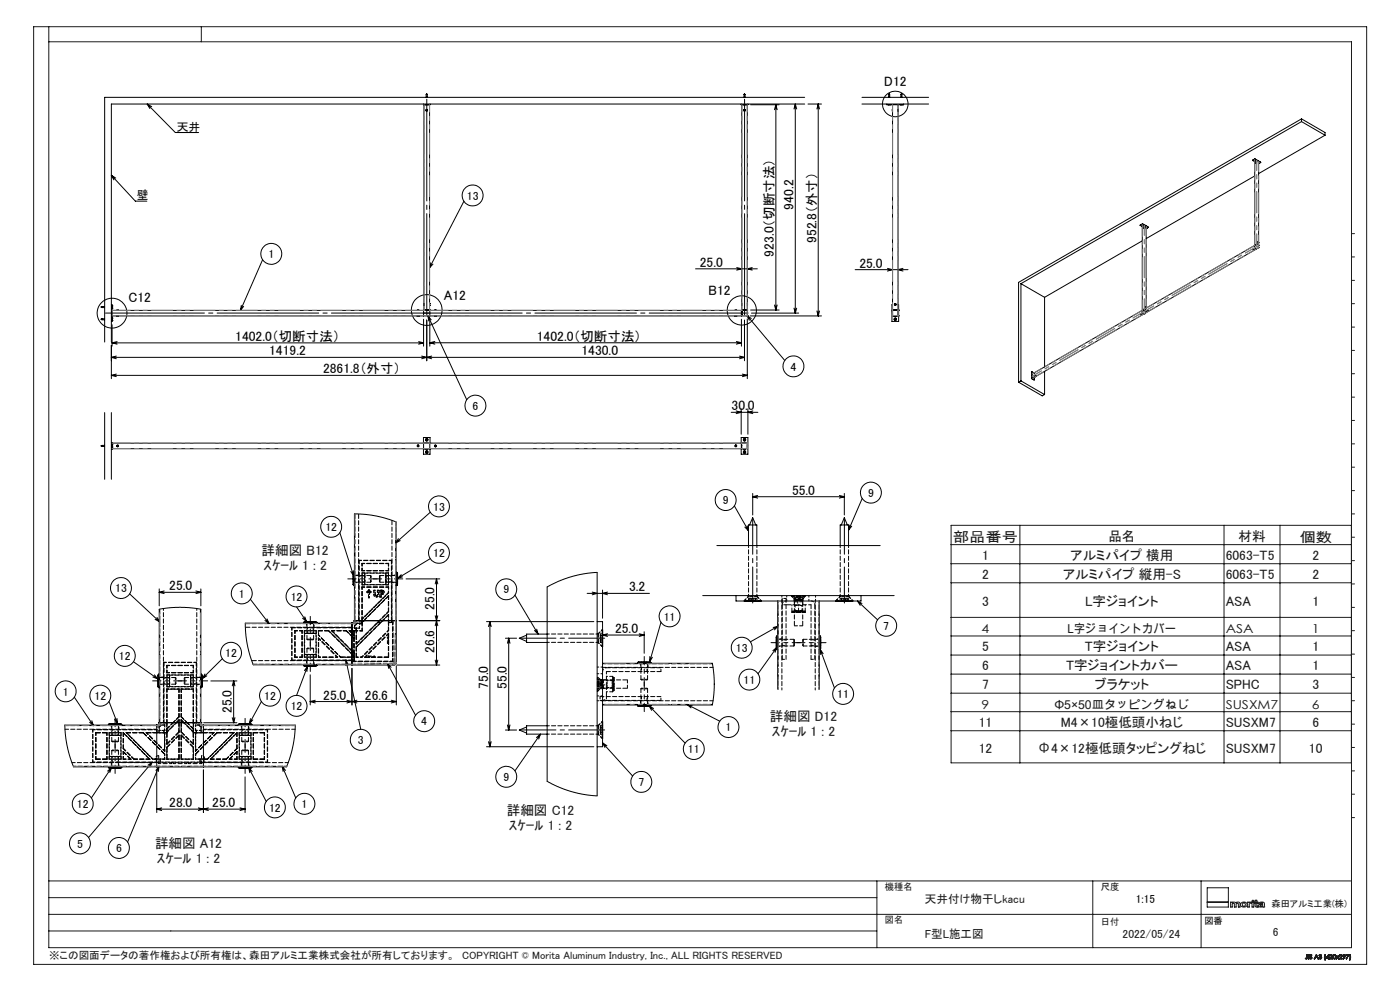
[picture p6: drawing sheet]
<svg xmlns="http://www.w3.org/2000/svg" width="420mm" height="297mm" viewBox="0 0 420 297" stroke-linecap="round" stroke-linejoin="round" font-family="sans-serif">
<defs><g id="words">
<g font-size="4.1">
<text x="265.3" y="25.7">D12</text>
<text x="238" y="62.8" transform="rotate(-90 238 62.8)">940.2</text>
<text x="232.2" y="76.9" transform="rotate(-90 232.2 76.9)">923.0（切断寸法）</text>
<text x="244.9" y="72.8" transform="rotate(-90 244.9 72.8)">952.8（外寸）</text>
<text x="209.9" y="80">25.0</text>
<text x="257.8" y="80.2">25.0</text>
<text x="133.2" y="89.8">A12</text>
<text x="212.5" y="88.3">B12</text>
<text x="38.5" y="90.6">C12</text>
<text x="70.6" y="102.2">1402.0（切断寸法）</text>
<text x="80.8" y="106.5">1419.2</text>
<text x="161.1" y="102.1">1402.0（切断寸法）</text>
<text x="174.4" y="106.5">1430.0</text>
<text x="96.9" y="111.9">2861.8（外寸）</text>
<text x="219.5" y="123">30.0</text>
<text x="237.6" y="148.3">55.0</text>
<text x="50.8" y="176.9">25.0</text>
<text x="188.7" y="177.3">3.2</text>
<text x="130.4" y="182.8" transform="rotate(-90 130.4 182.8)">25.0</text>
<text x="184.5" y="189.7">25.0</text>
<text x="130.4" y="195.7" transform="rotate(-90 130.4 195.7)">26.6</text>
<text x="97" y="209.7">25.0</text>
<text x="109.5" y="209.7">26.6</text>
<text x="146.4" y="206.5" transform="rotate(-90 146.4 206.5)">75.0</text>
<text x="152.1" y="206.5" transform="rotate(-90 152.1 206.5)">55.0</text>
<text x="69.5" y="213.7" transform="rotate(-90 69.5 213.7)">25.0</text>
<text x="50.8" y="241.9">28.0</text>
<text x="63.7" y="241.9">25.0</text>
</g>
<g font-size="4.1" fill="#191924">
<text x="78.5" y="166.2">詳細図 B12</text>
<text x="285.8" y="162.4">部品番号</text>
<text x="294.6" y="167.8">1</text>
<text x="321.2" y="167.8">アルミパイプ 横用</text>
<text x="332.5" y="162">品名</text>
<text x="367.7" y="167.8">6063-T5</text>
<text x="371.5" y="162">材料</text>
<text x="389.8" y="162.4">個数</text>
<text x="393.7" y="167.8">2</text>
<text x="79" y="170.7">ｽｹｰﾙ 1 : 2</text>
<text x="294.6" y="173.5">2</text>
<text x="318.9" y="173.5">アルミパイプ 縦用-S</text>
<text x="367.7" y="173.5">6063-T5</text>
<text x="393.7" y="173.5">2</text>
<text x="294.6" y="181.5">3</text>
<text x="325.6" y="181.5">L字ジョイント</text>
<text x="367.7" y="181.5">ASA</text>
<text x="393.7" y="181.5">1</text>
<text x="294.6" y="195.2">5</text>
<text x="325.5" y="195.2">T字ジョイント</text>
<text x="367.7" y="195.2">ASA</text>
<text x="393.7" y="195.2">1</text>
<text x="294.6" y="200.9">6</text>
<text x="319.8" y="200.9">T字ジョイントカバー</text>
<text x="367.7" y="200.9">ASA</text>
<text x="393.7" y="200.9">1</text>
<text x="294.6" y="206.6">7</text>
<text x="328.4" y="206.6">ブラケット</text>
<text x="367.7" y="206.6">SPHC</text>
<text x="393.7" y="206.6">3</text>
<text x="231" y="216.1">詳細図 D12</text>
<text x="231.6" y="220.6">ｽｹｰﾙ 1 : 2</text>
<text x="293.6" y="217.9">11</text>
<text x="318.2" y="217.9">M4×10極低頭小ねじ</text>
<text x="367.7" y="217.9">SUSXM7</text>
<text x="393.7" y="217.9">6</text>
<text x="293.6" y="225.5">12</text>
<text x="311.3" y="225.5">Φ4×12極低頭タッピングねじ</text>
<text x="367.7" y="225.5">SUSXM7</text>
<text x="392.7" y="225.5">10</text>
<text x="152" y="244.1">詳細図 C12</text>
<text x="152.7" y="248.6">ｽｹｰﾙ 1 : 2</text>
<text x="46.5" y="254.3">詳細図 A12</text>
<text x="47.1" y="258.8">ｽｹｰﾙ 1 : 2</text>
</g>
<g font-size="3.7" fill="#191924">
<text x="294.5" y="189.7">4</text>
<text x="320.3" y="189.7">L字ジョイントカバー</text>
<text x="367.7" y="189.7">ASA</text>
<text x="393.6" y="189.7">1</text>
<text x="294.5" y="212.4">9</text>
<text x="316.3" y="212.4">Φ5×50皿タッピングねじ</text>
<text x="367.7" y="212.4">SUSXM7</text>
<text x="393.6" y="212.4">6</text>
</g>
<g font-size="3.5">
<text x="53.1" y="39.2">天井</text>
<text x="41.1" y="59.7">壁</text>
<text x="140" y="59.8">13</text>
<text x="80.5" y="77.3">1</text>
<text x="237.2" y="111.1">4</text>
<text x="141.8" y="122.8">6</text>
<text x="260.4" y="148.9">9</text>
<text x="129.9" y="153">13</text>
<text x="216.8" y="151.1">9</text>
<text x="97.6" y="159.1">12</text>
<text x="129.9" y="166.9">12</text>
<text x="34.5" y="177.5">13</text>
<text x="71.7" y="179.1">1</text>
<text x="151" y="177.9">9</text>
<text x="87.2" y="180">12</text>
<text x="199.1" y="186">11</text>
<text x="265" y="188.8">7</text>
<text x="35.7" y="197.8">12</text>
<text x="67.6" y="196.9">12</text>
<text x="220.8" y="195.4">13</text>
<text x="18.8" y="208.4">1</text>
<text x="28.4" y="209.7">12</text>
<text x="79.3" y="209.7">12</text>
<text x="223.1" y="204.9">11</text>
<text x="251.2" y="209.2">11</text>
<text x="87.2" y="212.8">12</text>
<text x="126.4" y="217.4">4</text>
<text x="217.7" y="219.2">1</text>
<text x="107.4" y="223">3</text>
<text x="206.4" y="225.7">11</text>
<text x="151" y="234.1">9</text>
<text x="191.5" y="235.6">7</text>
<text x="23.1" y="242.2">12</text>
<text x="80.7" y="243.2">12</text>
<text x="90.5" y="242.2">1</text>
<text x="23.1" y="254">5</text>
<text x="34.8" y="255.4">6</text>
<text x="340.8" y="270.7">1:15</text>
</g>
<g font-size="3.5" fill="#191924">
<text x="277.5" y="270.7">天井付け物干しkacu</text>
<text x="277.5" y="281.3">F型L施工図</text>
<text x="336.8" y="281.3">2022/05/24</text>
<text x="381.8" y="280.7">6</text>
</g>
<text font-size="3.2" fill="#191924" x="14.7" y="287.5">※この図面データの著作権および所有権は、森田アルミ工業株式会社が所有しております。　COPYRIGHT © Morita Aluminum Industry, Inc., ALL RIGHTS RESERVED</text>
<g font-size="2.8" fill="#191924">
<text x="265.5" y="266.8">機種名</text>
<text x="330.3" y="266.6">尺度</text>
<text x="381.4" y="271.7">森田アルミ工業(株)</text>
<text x="265.5" y="276.8">図名</text>
<text x="330.3" y="277.3">日付</text>
</g>
<text font-size="2.8" x="361.3" y="276.9">図番</text>
</g></defs>
<g fill="none" stroke="#000" stroke-width=".3">
<path d="M44.2 31.2l8.4 8.5h7M44.2 31.2l1.3 .8M44.2 31.2l.7 1.3M127 31.2v.2h2v-.2M127.2 31.4v61.6M127.7 31.4h.1M127.7 31.4h.6M127.8 28.3h.4v.9M127.8 28.3v.9M127.9 28.3l.1-.3 .1 .3M127.9 33l.2 .1zM128 32.9v.3"/>
<path d="M128 33.2h.1M128 32.9h.1M128.3 31.4h.1M128.9 31.4v61.6M222.4 31.2v.2h2v-.2M222.5 31.4v61.6M223 31.4h.1M223 31.4h.7M223.2 28.3l.1-.3 .2 .3M223.2 33l.2 .1zM223.3 32.9v.3M223.3 33.2h.1"/>
<path d="M223.3 32.9h.1M223.5 28.3h-.3v.9M223.5 28.3v.9M223.7 31.4h.1M224.2 31.4v61.5M225.2 31.4h8.6M232.8 31.4v61.5M232.8 31.4l.4 1.5M232.8 31.4l-.5 1.5M238.6 31.2v62.6M238.6 31.2l.4 1.5M238.6 31.2l-.4 1.5"/>
<path d="M241.4 31.2h-208v71.3M241.4 29.2h-210v73.3M242.4 31.2h4.1M245.5 31.2v63.5M245.5 31.2l.4 1.5M245.5 31.2l-.4 1.5M258.6 31.2h20M258.6 29.2h20M266.1 31.2v.2h5v-.2M266.4 31.4h.1M266.4 31.4h.7M266.6 28.3h.3v.9"/>
<path d="M266.6 28.3v.9M266.6 28.3l.1-.3 .2 .3M267.1 31.4h.1M267.7 32.8v.5M267.7 33.3h.1M267.7 32.8h.1M267.8 31.4l-.1 61.6M269.4 33.3h.1M269.4 32.8h.1M269.4 31.4v63.2M269.5 32.8v.3M269.5 33.1v.2"/>
<path d="M269.5 33.3h.1M270.1 31.4h.1M270.1 31.4h.7M270.3 28.3h.3v.9M270.3 28.3v.9M270.3 28.3l.1-.3 .1 .3M270.8 31.4h.1M390.5 36.4l-84.2 48.6M390.5 35.6l-84.9 49v29.9M390.5 35.6v.8M390.5 36.4l7 4.1M390.5 35.6l7 4.1v.8"/>
<path d="M33.4 52.5l7.2 7.8h3.5M33.4 52.5l1.3 .9M33.4 52.5l.7 1.4M375.7 48.1l.7 .4M376.2 48h.1M376.2 47.9l.3 .1-.3 .1zM376.2 47.9v.1M376.3 48h.1M376.4 48h.1M376.4 48.4v25.2M376.4 48.4l.6-.4 .6 .4M376.4 48.4h.1"/>
<path d="M376.4 52.7l-32.5 18.8M376.4 47.9l.1 .1M376.4 47.6v.1M376.4 47.7l-.7 .4M376.4 47.7l1.8 1M376.4 47.6l1.8 1.1M376.4 47.6l-.7 .5M376.5 48h.1M376.6 49h.1M376.6 48.9h.1M376.7 48.9h-.1M376.7 48.9h.1"/>
<path d="M376.8 48.8h.1M376.8 48.8l-.2 .2M377.6 48.4h.1M377.6 48.7h.1M377.6 48.8h.1M377.6 48.4v25.1M377.6 48.7l.1 .1M377.7 48.8h.1M377.7 48.7h.1M377.7 48.7l-.1 .1M377.8 48.7l-.2 .2M377.8 48.7v.1"/>
<path d="M377.8 48.8h.1M378.2 48.7l-.6 .4M397.5 40.5l-19.9 11.5M78.8 77.9l-6.7 15.1M129.2 78.8l-.4 1.5M129.9 79.2l-1.1 1.1M139.2 60.3l-10.4 20M342.1 67.6l.6 .3M342.5 67.5h.1M342.5 67.4l.3 .1zM342.5 67.4v.1M342.5 67.4h.2"/>
<path d="M342.6 67.4v.1M342.6 67.4h.1M342.6 67.5h.1M342.7 67.8h.1M342.7 67.4v.1M342.7 67.4h.1M342.7 67.5h.1M342.7 67.8v25.9l.6 .3M342.7 72.2l-29.3 16.9M342.8 67.4v.1M342.8 67.1l-.7 .5M342.8 67.1l1.7 1.1"/>
<path d="M342.8 67.5h.1M342.9 68.5h.1M342.9 68.3v.1zM342.9 68.4h.1M343 68.4h.1M343 68.3v.1M343 68.3l-.1 .1M343 68.3h.1M343 68.3l-.1 .2M343 68.2v.1M343.3 67.5h.1M343.3 67.5l.6 .3"/>
<path d="M343.3 67.5l-.6 .3M343.9 67.8h.1M343.9 68.1l.2 .2h-.2h.2zM343.9 67.8v24.6M343.9 68.2h.1M343.9 68.3h.1M344 68.3h.1M344 68.2h.1M344 68.2v.1M344.1 68.2h.1M344.5 68.2l-.6 .3M344.5 68.1v.1"/>
<path d="M375.9 74.8h.3M375.9 74.8h.1M376 74.8h.1M376.1 74.8h.1M376.2 74.8h.1M376.3 73.6h.1M376.3 73.6l-33 19M376.3 73.6l.1 .7M376.4 74.3h.1M376.4 73.6h.1M376.4 74.3l.5 .3M376.4 73.5l.6-.3 .6 .3"/>
<path d="M376.4 73.5h.1M376.9 74.6l-33 19.1M377.2 72.5h.1M377.2 72.5l.2 .3zM377.2 72.5l.2 .3M377.3 72.6h.1M377.3 72.6v.1M377.3 72.7h.1M377.4 72.8h.1M377.5 74.2v.1M377.5 74.3l-.6 .3M377.5 74.2h.1"/>
<path d="M377.6 73.5v.7M377.6 73.5h.1M30.6 91.9v.3M30.6 95.5v.3h.8M30.6 91.9h.8M30.6 92.2h.8M30.6 91.9l-.3 .1 .3 .1M30.6 95.5h.8M30.6 95.6l-.3 .1 .3 .1M33.4 91.3h.2v5h-.2M33.6 91.7h.1M33.6 92.4h.1"/>
<path d="M33.6 95.4h.1M33.6 96h.1M33.6 91.7v.7M33.6 95.4v.6M33.6 94.7h188.8M33.6 97.3v6.4M35 94.7h.6M35 93h.6M35 93h.1M35 94.7h.1M35.6 93h.1M35.6 94.7h.1"/>
<path d="M72.4 91.5l-.3 1.5M73.1 91.8l-1 1.2M125.2 93h.5M125.2 94.7h.2M125.2 93h.1M125.2 94.7h.1M125.2 94.7v.1M125.2 94.8h.2M125.4 94.7h.3M125.7 94.7l-.3 .1M125.7 93h.1M125.7 94.7h.1"/>
<path d="M127.1 95.7v8M127.1 93h.1M127.1 94.6v.1M127.1 93v1.6M127.1 91v.3M127.1 91.3v.2M127.1 91h.1M127.1 91.5h.1M127.1 93h-93.5M127.2 92.9h.1M127.2 93h-.1M127.2 92.9h1.6"/>
<path d="M127.4 92.9h.1M127.5 92.9h.1M127.7 92.9h.1M127.9 92.9h.1M128 92.9h.1M128 95.9v12.2M128.2 92.9h.1M128.3 92.9h.1M128.4 94.6l11.6 25.2M128.4 94.6l1 1.2M128.4 94.6l.2 1.6M128.6 92.9h.1"/>
<path d="M128.7 92.9h.1M128.8 92.9h.1M128.9 91h.1M128.9 91.5h.1M128.9 91v.5M128.9 93h.1M128.9 92.9h.1M128.9 93h93.6M128.9 95.7v8M128.9 94.6v.1M128.9 93v1.6M130.4 94.7h.5"/>
<path d="M130.4 93h.5M130.4 94.7v.1M130.4 93h.1M130.4 94.7h.1M130.4 94.8h.4M130.9 94.7l-.1 .1M130.9 93h.1M130.9 94.7h.1M208.7 80.6h18.5M220.5 94.7h.3M220.5 93h.5M220.5 93h.1"/>
<path d="M220.5 94.7h.1M220.5 94.7v.1M220.5 94.8h.3M220.8 94.7h.2M221 94.7l-.2 .1M221 93h.1M221 94.7h.1M221 80.2l1.5 .4-1.5 .4M222.4 94.6v.1M222.4 93h.1M222.4 94.7h1.7M222.4 93.2h.1"/>
<path d="M222.4 93.3h.1M222.4 94.4h.1M222.4 93.4h.1M222.4 93.6h.1M222.4 94.1h.1M222.4 94.3h.1M222.4 94.5h.1M222.4 93v1.6M222.4 95.7v8M222.5 91v.5M222.5 93h.1M222.5 92.9h1.7"/>
<path d="M222.5 91h.1M222.5 91.5h.1M222.5 92.9h.1M222.7 92.9h.1M222.9 92.9h.1M223.3 95.9v12.2M223.5 92.9h.1M223.7 92.9h.1M223.9 92.9h.1M224 92.9h.1M224.1 94.7h.1M224.1 94.6l11.3 13.5"/>
<path d="M224.1 94.6l1.3 .9M224.1 94.6l.7 1.4M224.2 92.9h.1M224.2 95.6v17.9M224.2 92.9v1.7M224.2 94.6h.1M224.2 94.6l-.1 .1M224.2 91h.1M224.2 91.5h.1M224.2 91l.1 .5M224.2 91v.5M224.3 91.5h-.1"/>
<path d="M225.1 94.7h21.4M225.2 92.9h8.6M225.4 93.8h14.2M225.7 80.2l-1.5 .4 1.5 .4M232.3 91.4l.5 1.5M233.2 91.4l-.4 1.5M238.2 92.4l.4 1.4M239 92.4l-.4 1.4M245.1 93.2l.4 1.5M245.9 93.2l-.4 1.5M256.5 80.8h15.9M266.2 80.4l1.6 .4-1.6 .4"/>
<path d="M267.7 92.9h.1M267.7 93h.1M267.7 92.9h1.7M267.7 93l.1 1.6M267.8 94.6h.1M267.8 92.9h.1M267.8 94.6v.1M267.8 94.7h.1M267.8 91.3h-.2v5h2v-5h-.2M267.8 94.7h1.6M267.9 92.9h.1M268.3 94.7h.6"/>
<path d="M268.3 94.7l.1 .1M268.3 94.7h.1M268.4 95.6l.2-.1 .1 .2-.2 .1zM268.5 91.2l.2 .1zM268.6 92.9h.1M268.6 91.3h.1M268.6 91.2h.1M268.6 91.2v.1M268.9 94.7l-.5 .1M268.9 94.7h.1M269.2 92.9h.1M269.3 94.7h.1"/>
<path d="M269.4 94.7h.1M269.4 92.9h.1M269.4 92.9v1.7M269.4 94.6v.1M269.4 93h.1M270.9 80.4l-1.5 .4 1.5 .4M306.3 85v29.2M306.3 85l7.1 4.1M313.4 89.1v20.9M342.2 94.2h.1M342.2 94.2h.3zM342.2 94.2h.3"/>
<path d="M342.3 94.2l.2 .1zM342.3 94.3h.1M342.3 94.2h.1M342.3 94.2v.1M342.4 94.3h.1M342.4 94.2h.1M342.4 94.2v.1M342.5 94.2h.1M342.7 93h.1M342.7 93l-33.1 19.1M343.3 94h.1M343.3 94l-33.1 19.1"/>
<path d="M343.3 92.7h.1M343.3 93.3h.1M343.3 92.6v.1M343.3 92.6h.1M343.3 92.6v.7M343.3 93.3l.6 .4M343.3 92.6l-.6 .4M343.5 92l.1 .2zM343.5 92l.1 .1M343.5 92h.1M343.6 92.1h.1M343.9 93.7h.1"/>
<path d="M343.9 93.7l-.6 .3M344.1 93.2h.1M344.1 93.2h.2M344.1 93.1l.2 .1zM344.2 93.2h.1M344.3 93.2h.1M33.4 107.1h189.9M33.4 103.5v10M33.4 107.1l1.5 .4M33.4 112.5h190.8M33.4 112.5l1.5 .4M33.6 102.8h93.5"/>
<path d="M33.6 102.8l1.5 .3M34.9 106.7l-1.5 .4M34.9 112.1l-1.5 .4M35.1 102.4l-1.5 .4M125.6 102.4l1.5 .4M126.5 106.7l1.5 .4M127.1 102.8l-1.5 .3M128 107.1l1.5 .4M128 107.1l-1.5 .4M128.9 102.7h93.5M128.9 102.7l1.6 .4M129.5 106.7l-1.5 .4"/>
<path d="M130.5 102.3l-1.6 .4M220.9 102.3l1.5 .4M221.9 106.7l1.4 .4M222.4 102.7l-1.5 .4M222.7 112.1l1.5 .4M223.3 107.1l-1.4 .4M224.2 112.5l-1.5 .4M305.6 114.5l7.1 4.1 .7-.4M306.3 114.2l-.7 .3M306.3 114.2l7.1 4M309.5 113.5l.8 .3M309.6 111.4v2"/>
<path d="M309.6 113.4l.7 .4M309.6 111.4l.6 .4M309.6 111.4l-.1 2.1M309.6 113.4l-.1 .1M309.6 112.8h.1M309.6 112.1h.1M309.6 112.8l.6 .3M309.8 111.7h.1M309.8 113.2h.1M309.8 111.7v.1M309.8 113.2v.1M309.8 113.2l.2 .3z"/>
<path d="M309.8 112v-.3l.2 .2-.2-.2 .1 .3M309.8 111.9h.1M309.8 113.3h.1M309.9 111.8h.1M309.9 111.9h.1M309.9 113.3h.1M309.9 113.3v.1M309.9 113.4h.1M309.9 111.8v.1M309.9 113.3h-.1M309.9 111.8l.1 .1M309.9 113.5h.1"/>
<path d="M309.9 113.3l.1 .1M309.9 111.8l-.1 .1M310 111.9h-.1M310 111.9h.1M310 113.4h.1M310 113.5h.1M310.2 113.1h.1M310.3 113.1v.7M310.4 112.6l.2 .1zM310.4 112.6h.2M310.5 112.6h-.1M310.5 112.6h.1"/>
<path d="M310.5 112.6l-.1 .1M310.5 112.6v.1M313.4 111.3v6.9M30.6 133.5v.3M30.6 133.5h.8M30.6 133.8h.8M30.6 133.5l-.3 .1 .3 .2M31.4 123.6v20M33.4 132.6h.2v2.1h-.2M33.4 123.6v20M33.6 133.3h.1M33.6 134h.1"/>
<path d="M33.6 133.3v.7M33.6 134.5h190.6M35.2 133.6h.2M35.2 133.6v.1M35.3 133.5v.2zM35.4 133.6v.1M125.3 133.6h.2M125.3 133.6v.1M125.4 133.5v.2zM125.5 133.6v.1M127.1 134.4v.1M127.1 132.8h-93.5"/>
<path d="M127.1 132.8h.1M127.1 132.8h1.8M127.2 134.5h.1M127.2 132.8h.1M127.7 134.5h.1M127.7 132.8h.1M127.7 134.5h.6M127.7 132.8h.6M128 131.7v.2M128 135.4v.2M128 131.7h.1M128 131.9v.1"/>
<path d="M128 135.3v.1M128 135.6h.1M128 132h.1M128 135.3h.1M128.1 131.7v.2M128.1 135.4v.2M128.2 132.7l-.5 .1M128.3 134.5h.1M128.3 132.8h.1M128.8 134.5h.1M128.8 132.8h.1M128.9 132.8h.1"/>
<path d="M128.9 132.8v1.7M128.9 132.8h93.5M129 132.8v-1.7h-2v5h2v-1.6M130.5 133.6h.2M130.5 133.6v.1M130.6 133.5v.2zM130.7 133.6v.1M219.4 123.6h8M220.7 133.6h.1M220.7 133.6v.1M220.7 133.5l.1 .2zM220.8 133.6v.1"/>
<path d="M220.8 123.2l1.6 .4-1.6 .4M222.4 132.8v-1.7h2v5h-2v-1.6M222.4 122.6v7.5M222.4 134.4v.1M222.4 132.8h.1M222.4 134.5h.1M222.4 133.6h.1M222.4 134.3h.1M222.4 133h.1M222.4 132.8v1.6M222.4 132.8h1.8v1.6M222.5 134.5h.1"/>
<path d="M222.5 132.8h.1M222.5 132.8h1.1M223.1 132.8h.1M223.1 132.8h.5M223.1 134.5h.5M223.1 134.5h.1M223.1 132.7l.5 .1M223.2 131.8l.2-.1 .1 .2-.2 .1zM223.2 135.4l.2-.1 .1 .2-.2 .1zM223.6 132.8h.1M223.6 134.5h.1M224.2 134.4v.1"/>
<path d="M224.2 133.4h.1M224.2 133.9h.1M224.2 133.4v.5M224.2 133.4l.1 .5M224.3 133.9h-.1M224.4 122.6v7.5M225.8 123.2l-1.4 .4 1.4 .4M102 159.6l4.1 13M129.1 153.5l-10.4 9.2M220.3 151.6l4.2 7.5M223.4 158l1.1 1.1M224.2 157.6l.3 1.5"/>
<path d="M224.9 157.3l.9-2.2 .9 2.2M225.8 147.9v6.4M225.8 148.9h27.5M225.8 148.9l1.5 .4M227.3 148.5l-1.5 .4M251.8 148.5l1.5 .4M252.4 157.3l.9-2.2 .9 2.2M253.3 147.9v6.4M253.3 148.9l-1.5 .4M254.8 157.4l-.2 1.5M255.5 157.7l-.9 1.2M258.7 149.4l-4.1 9.5"/>
<path d="M38.9 178l9 8.4M47.8 176.5v5.1M47.8 177.5h12.5M47.8 177.5l1.4 .4M49.2 177.1l-1.4 .4M58.8 177.1l1.5 .4M60.3 176.5v5.1M60.3 177.5l-1.5 .4M75.1 179.6l5.6 7.3M105.2 171.3l.9 1.3M106 171l.1 1.6M106.1 171.5v4"/>
<path d="M106.1 171.5l-.2 .4v3.3l.2 .3M106.1 171.5h.2M106.1 175.5h.2M118.8 171.5h.3M118.8 175.5h.3M119.1 171.5l.2 .4v3.3l-.2 .3M119.1 171.5v4M119.5 161.4l-.8 1.3M120.1 162l-1.4 .7M120.4 172.2l-1.1 1.1M120.8 172.9l-1.5 .4M121.8 173.5h10.1"/>
<path d="M129.1 167.4l-9.8 5.9M131 173.5v25.8M131 173.5l.3 1.5M131 173.5l-.4 1.5M154.5 178.4l6.9 11.6M164.1 175.9l3.6-1.8 3.5-1.2 3.9-.9 4-.4v66.9l-4.1-.4-3.9-.9-3.8-1.4-3.2-1.6zM176.1 177.8h18.7M177.7 177.4l1.4 .4-1.4 .5M180.8 176.8v8.5M182.2 177.4l-1.4 .4 1.4 .5M210.8 178.5h57.5M215.1 163.5h49"/>
<path d="M220.8 178.5v1.6h37.5v-1.6M224.5 163.5v-6.2h2.5v6.2M252.1 163.5v-6.2h2.5v6.2M40 198.3l7.3 5.1M46.5 185.6l1.4 .8M47.1 185l.8 1.4M66.7 197.4l-6 5.9M79.5 185.9l1.2 1M80.1 185.5l.6 1.4M89 181.9l3 4.4M90.8 185.3l1.2 1M91.1 199.5l.3 .2h3.3l.4-.2"/>
<path d="M91.1 199.5h4M91.1 186.5l.3-.2h3.3l.4 .2M91.1 186.5h4M91.1 186.5v.3M91.1 199.2v.3M91.4 184.9l.6 1.4M92.3 199.7l-3.3 8.7M92.3 199.7l-.2 1.6M92.3 199.7l-1 1.3M95.1 186.5v.3M95.1 199.2v.3M103.8 197.8l4.4 20.8"/>
<path d="M103.8 197.8l.7 1.4M103.8 197.8l-.1 1.6M105.6 186.8v.1M105.6 186.7v.2M105.6 199.1v.2h12.5M105.6 188.1h.1M105.6 189.1h.1M105.6 196.9h.1M105.6 189.8h.1M105.6 196.1h.1M105.6 197.8h.1M105.6 188.2h.1"/>
<path d="M105.6 190.8h.1M105.6 197.9h.1M105.6 195h.1M105.6 186.9v12.2M106.3 186.5l-.7 .3M106.3 186h.1M106.3 186v.5M106.3 186v.1M106.3 186.5l-.1 .2-32.6 .1 .2 3.7 .5 3.3 1.7 5.4 29.6-.1M106.3 186h.2M106.3 186.5l-.2 .2M106.3 186v-32l3.4 .2 3.1 .4 6 1.8-.1 29.6"/>
<path d="M106.5 186h12.2M107.7 186h.1M109.1 186h.1M113.8 186h.1M114.8 186h.1M116.2 198.9l8.5 15.5M116.2 198.9l1.1 1.1M116.2 198.9l.4 1.4M116.5 186h.1M117.4 186h.1M117.5 186h.1M118.1 199.3h.1"/>
<path d="M118.7 186h.2v12.7l-.2 .4-.6 .2M118.9 199.5v11.8M119.1 199.3h12.8M130.6 184.5l.4 1.5M130.6 197.8l.4 1.5M131 186l.3 1.5M131 186l-.4 1.5M131.3 197.8l-.3 1.5M131.3 184.5l-.3 1.5M131.9 186h-12.2M145.9 186.3h32.3M147 186.3v37.5"/>
<path d="M147 186.3l.4 1.5M147 186.3l-.5 1.5M151.6 191.3h3.4M152.6 191.3v27.5M152.6 191.3l.4 1.5M152.6 191.3l-.4 1.5M158 190.4l-2.2 .9 2.2 .9M160.3 188.9l1.1 1.1M161 188.6l.4 1.4M164.1 190h-6.1v2.5h6.1M179.1 186.3h1.7v37.5h-1.7M180.8 190.3h12.5"/>
<path d="M180.8 190.3l1.4 .4M180.8 198.8h32.9l.6 4.9-.1 4.3-.5 3.3h-32.9M180.8 188.8v5M182.2 189.9l-1.4 .4M191.2 198.5h4.1M191.2 198.5v.3M191.8 189.9l1.5 .4M193.3 189.3v6.5M193.3 190.3l-1.5 .4M194.9 198.3h-3.3l-.4 .2M194.9 198.3l.4 .2M194.9 196.8v1.5"/>
<path d="M195.3 198.5v.3M195.7 197l-.8 1.3M198.3 186.5l-3.4 11.8M223.3 180.2h5M223.3 180.1v.1M228.3 180.1v.1M233 190.6l-.2 .4v3.3l.2 .3M233 190.6v4M233 194.6h.3M233 190.6h.3M233 194l-5.6 7.9M233 194l-.5 1.5"/>
<path d="M233 194l-1.2 1M233.3 180.1v26.4M233.4 187.7l-8.3 4.7M233.4 187.7l-1.1 1.1M233.4 187.7l-1.4 .4M245.8 194.6h.3M245.8 190.6h.3M245.8 180.1v26.4M246.1 194.6l4.2 11.6M246.1 194.6l.8 1.3M246.1 194.6l.1 1.6M246.1 190.6l.1 .4v3.3l-.1 .3"/>
<path d="M246.1 190.6v4M250.8 180.2h5M250.8 180.1v.1M255.8 180.1v.1M257.2 180.1l6.1 5.7M257.2 180.1l1.4 .8M257.2 180.1l.9 1.3M22.3 208.9l5.7 8.6M26.9 216.5l1.1 1M27.6 216l.4 1.5M32.5 217.1l.4-.2h3.3l.3 .2M32.5 217.1h4"/>
<path d="M32.5 217.1v.2M32.7 210.3l2.6 6.6M34.4 215.6l.9 1.3M35.1 215.3l.2 1.6M36.5 217.1v.2M45.9 202.9l1.4 .5M46.3 202.2l1 1.2M47.4 217.3h-28l.7 6.1 .9 3.5 1.1 2.9h24.9M47.5 202.1l-.2 .3v3.3l.2 .4M47.5 202.1v4M47.5 206.1h.3M47.5 202.1h.3"/>
<path d="M47.7 216.6l-.1 .5-.6 .1v12.7h14v-12.7M47.7 216.6h.1M47.7 216.9l-.3 .4M47.7 216.6h.2M47.7 216.6v.5l-.3 .2M47.9 216.6l-.1-34 5.9-.6 3.4 .1 3.2 .5-.2 34M47.9 216.6h12.2M49.1 216.6h.1M49.2 216.6h.1M50.1 216.6h.1M52 216.6h-.1M52.9 216.6h.1"/>
<path d="M53 216.6h.1M53.7 216.6h.1M54.4 216.6h.1M55.1 216.6h.1M56.1 216.6h.1M57.9 216.6h.1M58 216.6h.1M58.8 216.6h.1M58.9 216.6h.1M60.1 216.6h.2M60.3 206.1h.2M60.3 202.1h.2"/>
<path d="M60.3 216.6v.5l.3 .2h28l-.7 6-.8 3.4-1.1 3.1h-25M60.3 216.6h.1M60.3 216.9l.3 .4M60.4 216.6l.1 .6h.5M60.4 216.6h-.1M60.5 202.1l.2 .3v3.3l-.2 .4M60.5 202.1v4M61 217.2v.1M61.1 216.6h10M61.5 202l-.8 1.3M62.1 202.6l-1.4 .7M63.3 204.1h7.8"/>
<path d="M69.7 215.1l.4 1.5M70.1 204.1v12.5M70.1 204.1l.4 1.5M70.1 204.1l-.4 1.5M70.5 215.1l-.4 1.5M71.5 217.1h4M71.5 217.1l.4-.2h3.3l.3 .2M71.5 217.1v.2M75.1 215.4l-.3 1.5M75.5 217.1v.2M75.8 215.8l-1 1.1M78.4 210.3l-3.6 6.6"/>
<path d="M93.1 202.2v9.1M93.1 210.3l1.5 .4M94.6 209.9l-1.5 .4M104.1 209.9l1.5 .4M105.6 210.3l1.5 .4M105.6 200.3v11M105.6 210.3l-1.5 .4M107.1 209.9l-1.5 .4M117.4 209.9l1.5 .4M118.9 210.3h-25.8M118.9 210.3l-1.5 .4M151.6 218.8h3.4"/>
<path d="M152.2 217.3l.4 1.5M153 217.3l-.4 1.5M158 217.9l-2.2 .9 2.2 .9M164.1 217.5h-6.1v2.5h6.1M180.8 216.3v5M191.2 211.5h4.1M191.2 211.5l.4 .2h3.3l.4-.2M191.2 211.3v.2M194.7 211.5l10.8 11.2M194.7 211.5l1.4 .8M194.7 211.5l.8 1.4M195.3 211.3v.2"/>
<path d="M206.1 211.1l9.8 5M206.1 211.1l1.5 .4M206.1 211.1l1.2 1.1M32.5 230.1l.4 .2h3.3l.3-.2M32.5 230.1h4M32.5 229.8v.3M33.4 230.1l-6 9M33.4 230.1l-.5 1.4M33.4 230.1l-1.1 1M36.5 229.8v.3M45.7 228.4l-19.1 22.6M45.7 228.4l-.7 1.4"/>
<path d="M45.7 228.4l-1.3 .9M47 230.9v12.6M47.7 229.7l-9.4 22.7M47.7 229.7l-.2 1.5M47.7 229.7l-.9 1.2M61 230.7v12.8M71.5 230.1h4M71.5 230.1l.4 .2h3.3l.3-.2M71.5 229.8v.3M73.5 232.8v10.7M74.6 230.1l5.3 10.1M74.6 230.1l1.1 1.1"/>
<path d="M74.6 230.1l.3 1.5M75.5 229.8v.3M84.7 229.7l4 9.4M84.7 229.7l1 1.2M84.7 229.7l.2 1.5M145.9 223.8h32.3M146.5 222.3l.5 1.5M147.4 222.3l-.4 1.5M162.1 220l-7.6 11M162.1 220l-.5 1.5M162.1 220l-1.2 1M180.8 222.6l9 10"/>
<path d="M180.8 222.6l1.3 .9M180.8 222.6l.7 1.4M47 242.5h26.5M47 242.5l1.5 .4M48.5 242.1l-1.5 .4M59.5 242.1l1.5 .4M61 242.5l-1.5 .4M61 242.5l1.5 .4M62.5 242.1l-1.5 .4M72 242.1l1.5 .4M73.5 242.5l-1.5 .4"/>
<circle cx="128" cy="33.1" r=".21"/>
<circle cx="128" cy="33" r=".27"/>
<circle cx="223.3" cy="33" r=".23"/>
<circle cx="223.4" cy="33" r=".27"/>
<circle cx="268.6" cy="31.2" r="3.8"/>
<circle cx="141.8" cy="58.6" r="3.1"/>
<circle cx="376.3" cy="48" r=".13"/>
<circle cx="376.7" cy="48.9" r=".11"/>
<circle cx="376.7" cy="48.9" r=".1"/>
<circle cx="81.4" cy="76.1" r="3.1"/>
<circle cx="343" cy="68.3" r=".1"/>
<circle cx="376.1" cy="74.8" r=".09"/>
<circle cx="377.3" cy="72.6" r=".08"/>
<circle cx="33.6" cy="93.9" r="4.5"/>
<circle cx="128" cy="92.9" r="4.6"/>
<circle cx="222.6" cy="93" r="4.4"/>
<circle cx="268.6" cy="95.7" r=".34"/>
<circle cx="268.6" cy="95.7" r=".35"/>
<circle cx="268.6" cy="91.2" r=".26"/>
<circle cx="268.6" cy="91.3" r=".22"/>
<circle cx="343.6" cy="92.1" r=".09"/>
<circle cx="344.2" cy="93.2" r=".11"/>
<circle cx="238" cy="109.8" r="3.1"/>
<circle cx="309.9" cy="113.4" r=".14"/>
<circle cx="310.5" cy="112.6" r=".08"/>
<circle cx="35.3" cy="133.7" r=".21"/>
<circle cx="35.3" cy="133.6" r=".27"/>
<circle cx="125.4" cy="133.6" r=".23"/>
<circle cx="125.4" cy="133.6" r=".26"/>
<circle cx="128" cy="131.8" r=".34"/>
<circle cx="128" cy="135.5" r=".34"/>
<circle cx="128" cy="131.8" r=".36"/>
<circle cx="128" cy="135.5" r=".36"/>
<circle cx="130.6" cy="133.7" r=".22"/>
<circle cx="130.6" cy="133.6" r=".26"/>
<circle cx="142.6" cy="121.6" r="3.1"/>
<circle cx="220.8" cy="133.6" r=".26"/>
<circle cx="220.8" cy="133.6" r=".22"/>
<circle cx="223.4" cy="131.8" r=".34"/>
<circle cx="223.4" cy="135.5" r=".34"/>
<circle cx="223.4" cy="135.5" r=".35"/>
<circle cx="223.4" cy="131.8" r=".35"/>
<circle cx="99.4" cy="157.9" r="3.1"/>
<circle cx="131.7" cy="151.8" r="3.1"/>
<circle cx="217.7" cy="149.9" r="3.1"/>
<circle cx="261.3" cy="147.6" r="3.1"/>
<circle cx="36.3" cy="176.2" r="3.1"/>
<circle cx="72.5" cy="177.8" r="3.1"/>
<circle cx="89" cy="178.7" r="3.1"/>
<circle cx="131.7" cy="165.7" r="3.1"/>
<circle cx="151.9" cy="176.6" r="3.1"/>
<circle cx="37.4" cy="196.6" r="3.1"/>
<circle cx="69.3" cy="195.6" r="3.1"/>
<circle cx="200.9" cy="184.7" r="3.1"/>
<circle cx="222.5" cy="194.1" r="3.1"/>
<circle cx="265.9" cy="187.5" r="3.1"/>
<circle cx="19.7" cy="207.2" r="3.1"/>
<circle cx="30.1" cy="208.5" r="3.1"/>
<circle cx="81" cy="208.5" r="3.1"/>
<circle cx="89" cy="211.6" r="3.1"/>
<circle cx="127.3" cy="216.1" r="3.1"/>
<circle cx="218.6" cy="217.9" r="3.1"/>
<circle cx="224.8" cy="203.7" r="3.1"/>
<circle cx="252.9" cy="208" r="3.1"/>
<circle cx="108.2" cy="221.7" r="3.1"/>
<circle cx="151.9" cy="232.8" r="3.1"/>
<circle cx="192.4" cy="234.3" r="3.1"/>
<circle cx="208.1" cy="224.5" r="3.1"/>
<circle cx="24" cy="252.8" r="3.1"/>
<circle cx="24.8" cy="240.9" r="3.1"/>
<circle cx="35.7" cy="254.1" r="3.1"/>
<circle cx="82.5" cy="242" r="3.1"/>
<circle cx="91.3" cy="240.9" r="3.1"/>
</g>
<g fill="none" stroke="#191924" stroke-width=".3">
<path d="M10.1 8h399.9v281h-399.9zM14.6 8v276h390.8v-271.5h-390.8M60.4 8v4.5M405.4 70h1M405.4 77h1M405.4 84h1M405.4 91h1M405.4 98h1M405.4 105h1M405.4 112h1M405.4 119h1M405.4 126h1"/>
<path d="M405.4 133h1M306 157.4v71.2M367.2 157.4v71.2M384 157.4v71.2M405.4 157.4h-120.1v71.2h120.1M405.4 140h1M405.4 147h1M405.4 154h1M285.3 163.2h120.1M285.3 168.9h120.1M285.3 174.7h120.1M405.4 161h1"/>
<path d="M405.4 168h1M405.4 175h1M285.3 185h120.1M285.3 190.6h120.1M285.3 196.3h120.1M405.4 182h1M405.4 189h1M405.4 196h1M285.3 202h120.1M285.3 207.7h120.1M285.3 213.3h120.1M285.3 219h120.1"/>
<path d="M405.4 203h1M405.4 210h1M405.4 217h1M405.4 224h1M405.4 231h1M405.4 238h1M405.4 245h1M14.6 279h248.5M14.6 274h390.8M14.6 269h248.5M14.6 264h390.8M263.1 264v20"/>
<path d="M327.8 264v20M360.3 264v20M362.2 270.4h6.3M362.2 266.1h6.3v5.7h-6.3zM369.2 270.4h.5v.1l.5-.2 .5 .3a.74 .74 0 0 1 1.3 .2v1h-.5v-.9a.34 .34 0 0 0-.4-.3 .34 .34 0 0 0-.3 .4v.8h-.5v-.9a.32 .32 0 0 0-.3-.3 .32 .32 0 0 0-.3 .4v.8h-.5zM372.4 270.6a.96 .96 0 0 1 1.2-.3 .96 .96 0 0 1 .5 1.2 1 1 0 0 1-1.2 .4 1 1 0 0 1-.7-1.1zM374.3 270.4h.5v.1l.7-.2v.3l-.7 .3v.9h-.5zM375.6 270.4h.5v1.4h-.5zM376.6 269.8h.4v.6h.4v.2h-.4v.9l.4 .1v.3l-.8-.2v-1.1h-.3v-.2h.3zM377.7 270.6a.96 .96 0 0 1 1.1-.2 .96 .96 0 0 1 .5 1.1l.1 .3-.6-.1a.79 .79 0 0 1-1.3-.4l.4-.3a.65 .65 0 0 0 .9-.4l-1.2 .2zM378 271.3l.8-.2a.44 .44 0 0 1-.3 .5 .44 .44 0 0 1-.5-.2zM391.7 287.2l-.1 .1"/>
<path d="M392.1 286.9l-.2 .4-.2-.1M392.1 286.9l-.1 .4-.3-.1M392.1 286.9v-.8l.1 .8M392.2 286.9v.4h-.6M392.2 286.9l-.2 .5-.4-.1M392.5 286.1l.2 1.3zM392.9 287.1h-.1M393.5 286.4l-.4-.1 .5 .9-.4 .2-.4-.3M393.5 286.4l-.4-.2 .1 .4a.41 .41 0 0 1 .3 .6 .41 .41 0 0 1-.7-.1M393.6 286.3l-.5-.2-.2 .2 .6 .8-.4 .2-.2-.2M393.6 286.3l-.6-.1-.1 .3 .6 .6-.3 .2-.3-.2M393.6 286.3l-.1 .1"/>
<path d="M394.9 286.1l.6 1.3-.3-.5h-.6l-.3 .5zM394.9 286.4l.2 .4h-.4zM395.6 287h.2M395.7 286.4l.5-.3 .3 .8-.4 .5-.4-.1-.1-.3M395.7 286.4l.3-.3a.32 .32 0 0 1 .4 .1 .32 .32 0 0 1-.1 .5 .42 .42 0 0 1 0 .7 .42 .42 0 0 1-.7-.4M395.7 286.4h.1M395.8 286.4l.3-.2 .2 .1-.3 .3M395.8 286.4l.2-.2 .3 .1-.3 .3M396 286.7l.3 .1v.4l-.3 .1-.2-.3M396 286.7h.1a.3 .3 0 0 1 .3 .4 .3 .3 0 0 1-.3 .2 .3 .3 0 0 1-.3-.3M396 286.6v.1M397.5 287.7h.1"/>
<path d="M397.5 286.1l-.2 .7 .2 .9M397.5 286.1l-.2 .6 .2 1M397.5 286.1h.2M397.7 286.1l-.2 .6 .1 1M398.5 286.4v.5h-.4zM398.6 286.1h.1M398.6 286.1l.1 1-.2 .3v-.3h-.7zM398.9 286.5l.2-.4 .5 .1 .1 .3-.2 .4M398.9 286.5a.42 .42 0 0 1 .6-.3 .42 .42 0 0 1 0 .7M398.9 286.5h.1M399 286.5l.2-.3h.3l.1 .3-.3 .3M399 286.5a.3 .3 0 0 1 .4-.3 .3 .3 0 0 1 .1 .5l-.2 .1"/>
<path d="M399.3 286.8l-.4 .6h.8l-.6-.1 .4-.4M400 286.2h.6v1.1a.61 .61 0 0 1-.8-.3 .61 .61 0 0 1 .2-.8zM401.8 286.5l.2-.4 .5 .1 .1 .3-.2 .4M401.8 286.5a.43 .43 0 0 1 .6-.4 .43 .43 0 0 1 0 .8M401.8 286.5h.1M401.9 286.5l.2-.3h.3l.1 .3-.3 .3M401.9 286.5a.29 .29 0 0 1 .4-.3 .29 .29 0 0 1 .1 .5l-.2 .1M402.2 286.8l-.5 .6M402.4 286.9l-.4 .4 .6 .1h-1.1l-.3-.4-.4 .4 .4-.5-.4-.4 .4 .3 .5-.3-.4 .4 .4 .5M403 286.3h.4v.4h-.4zM403.3 286.8l-.5-.3 .4-.4 .4 .2-.1 .5M403.3 286.8a.39 .39 0 0 1-.4-.5 .39 .39 0 0 1 .6-.2 .39 .39 0 0 1 0 .6v.1"/>
<path d="M403.3 286.8l-.3 .6 .5-.6M403.9 286.1h.8l-.7 1.3 .5-1.2zM404.8 287.7h.2M404.9 286.1l.1 1-.2 .6M404.9 286.1h.1M405 286.1l.2 1.1-.2 .5M405 286.1l.2 1-.2 .6"/>
<circle cx="373.2" cy="271.1" r=".5"/>
<circle cx="375.9" cy="270" r=".24"/>
<circle cx="400.3" cy="286.8" r=".46"/>
</g>
<path d="M31.6 93.8h97.5M127 93.8h97.4" fill="none" stroke="#000" stroke-width=".3" stroke-dasharray="30.5 1.3 1.3 1.3" stroke-dashoffset=".8"/>
<path d="M128 94.9v-65.5M223.4 94.9v-65.5" fill="none" stroke="#000" stroke-width=".3" stroke-dasharray="30.5 1.3 1.3 1.3" stroke-dashoffset="-.4"/>
<g fill="none" stroke="#000" stroke-width=".3" stroke-dasharray="30.5 1.3 1.3 1.3" stroke-dashoffset="28">
<path d="M104.3 173.5h8.9M112 173.5h8.8M93.1 193.6v-8.9M231.3 192.6h8.8M239 192.6h8.8M45.8 204.1h8.8M53.5 204.1h8.8M93.1 201.2v-8.8M193.3 205.6v-8.8M193.3 213.3v-8.9M34.5 224.1v-8.8M34.5 231.8v-8.8"/>
<path d="M73.5 231.8v-8.8M73.5 224.1v-8.8"/>
</g>
<path d="M156 191.3h25.4M225.8 180.7v-25.4M253.3 180.7v-25.4M156 218.8h25.4" fill="none" stroke="#000" stroke-width=".3" stroke-dasharray="30.5 1.3 1.3 1.3" stroke-dashoffset="19.7"/>
<path d="M33.6 94.6h93.5M127.1 93h-93.5M129 94.6h93.4M222.4 93h-93.4M33.6 134.4h93.5M127.1 132.8h-93.5M129 134.4h93.4M222.4 132.8h-93.4" fill="none" stroke="#808080" stroke-width=".3" stroke-dasharray="6.3 1.3 1.3 1.3 1.3 1.3" stroke-dashoffset=".9"/>
<path d="M127.2 31.4v61.5M222.6 31.4v61.5M267.8 31.4v61.5M128.9 92.9v-61.5M224.2 92.9v-61.5M269.4 92.9v-61.5" fill="none" stroke="#808080" stroke-width=".3" stroke-dasharray="6.3 1.3 1.3 1.3 1.3 1.3" stroke-dashoffset="4.2"/>
<g fill="none" stroke="#808080" stroke-width=".3" stroke-dasharray="6.3 1.3 1.3 1.3 1.3 1.3">
<path d="M376.3 48h.1M376.4 48h.1M377.6 48.7h.1M377.6 48.7v.1M377.7 48.7v.1M377.7 48.7h.1M342.6 67.4h.1M342.6 67.4v.1M342.7 67.4v.1M342.7 67.4h.1M343.9 68.2h.1M344 68.2h.1"/>
<path d="M376.4 74.2l.6-.3M376.4 73.5h.1M376.4 73.5v.1M377 74.6l.5-.4M377 73.9v-.1M377 73.9h.1M377 73.8v-.6M377 73.9l-.6 .3M377 73.2v.6M377 73.8v.1M377 73.8h.1M377 73.9l.6 .3"/>
<path d="M377.5 74.2h.1M377.5 74.2l-.5-.3M377.6 74.2h.1M377.6 74.2v-.7M127.1 94.6h1.9M127.2 93h.1M127.2 92.9h.1M127.2 92.9v.1M127.2 93h-.1M128.9 93v-.1M128.9 92.9h.1M128.9 93h.1"/>
<path d="M129 93h-.1M222.4 94.6h1.7M222.5 93h.1M222.6 92.9v.1M222.6 93h-.1M222.6 93h-.2M224.1 94.6h.1M224.1 94.6v.1M224.1 94.7l.1-.1M224.1 94.6l.1-1.7M224.2 94.6h-.1M224.2 94.6h.1"/>
<path d="M267.7 93h.1M267.8 94.6h.1M267.8 94.6v-1.7M267.8 92.9v1.7M267.8 94.6v.1M267.8 94.6h1.6M267.8 94.7v-.1M269.3 94.7v-.1M269.3 94.7l.1-.1M269.3 94.6h.1M269.4 94.6h.1M269.4 94.6v-1.7"/>
<path d="M269.4 94.7v-.1M269.4 94.6h-.1M269.4 94.6v.1M269.4 92.9v1.7M269.4 93h.1M342.7 93.7l.6-.4M342.7 93h.1M342.7 92.9v.1M343.3 94l.6-.3M343.3 92.7v-.1M343.3 92.6h.1M343.3 92.6v.1"/>
<path d="M343.3 93.3l-.6 .4M309.9 111.8h.1M309.9 113.3h.1M309.9 111.9h.1M309.9 113.4h.1M127.1 134.4h1.9M127.1 132.8h1.9M127.2 134.5h.1M127.2 132.8h.1M128.9 134.5h.1M128.9 132.8h.1M129 132.8h-1.9"/>
<path d="M129 134.5h-1.9M222.4 134.4h1.7M222.4 132.8h1.7M222.6 132.8h.1M222.6 134.5h.1M224.1 134.4h.1M224.1 134.5v-.1M224.1 134.5h-1.7M224.1 132.9l-1.7-.1M224.1 132.8h.1M224.1 132.8v.1M224.1 134.4v-1.5"/>
<path d="M224.1 132.9h.1M224.1 132.9l.1-.1M224.1 134.5h.1M224.1 134.5l.1-.1M224.2 134.4h.1M224.2 132.8h.1M224.2 132.8v.1M224.2 132.8h-.1M224.2 134.5h-.1M224.2 132.9v1.5M224.2 132.9v-.1M224.2 132.9h.1"/>
<path d="M224.2 132.9l-.1-.1M106.1 186.7h.1M106.3 186.5l.2 .4M106.3 186.5l-.2 .2M106.3 186.5h.1M106.5 186.9l-.4-.2M106.5 186.9h-.9M106.5 186v.9M118.1 198.8l.3-.3M118.1 198.8v.5M118.1 198.8l.3 .3M118.2 199.3l.2-.2"/>
<path d="M118.4 199.1l-.3 .2M118.4 199.1h.1M118.7 198.8l-.3-.3M118.7 198.8l-.3 .3M118.7 198.8h.1M118.7 198.8l.2-.2M118.9 198.5h-.5M118.9 198.5l-.2 .3M47.4 217.2h.1M47.7 216.9h.1M47.7 216.9l.2 .5M47.7 216.9l-.3 .3"/>
<path d="M47.9 217.4h-.9M47.9 216.6v.8M47.9 217.4l-.5-.2M60.1 217.4l.2-.5M60.1 217.4v-.8M60.4 216.9h-.1M60.6 217.2h.1M60.6 217.2l-.5 .2M60.6 217.2l-.3-.3M60.7 217.2h.1M61 217.4h-.9"/>
</g>
<path d="M376.4 73.6l-33.1 19M376.4 74.2l-33.1 19.1M342.7 93.7l-33.1 19.1M343.3 93.3l33.1-19.1M343.9 93.6l33.1-19M309.6 112.8l33.1-19.1M310.2 113.1l33.1-19.1" fill="none" stroke="#808080" stroke-width=".3" stroke-dasharray="6.3 1.3 1.3 1.3 1.3 1.3" stroke-dashoffset="3.1"/>
<path d="M342.7 93l-33.1 19.1" fill="none" stroke="#808080" stroke-width=".3" stroke-dasharray="6.3 1.3 1.3 1.3 1.3 1.3" stroke-dashoffset="3.2"/>
<path d="M376.4 48.4v25.1M377 48v25.2M342.7 67.8v25.1M343.3 67.5v25.1M377 73.2v-25.2M377.6 73.5v-25.1M343.3 92.6v-25.1M105.6 199.1l12.5-.3M118.4 198.5l.3-12.5" fill="none" stroke="#808080" stroke-width=".3" stroke-dasharray="6.3 1.3 1.3 1.3 1.3 1.3" stroke-dashoffset="3.3"/>
<path d="M343.9 92.3v-24.5" fill="none" stroke="#808080" stroke-width=".3" stroke-dasharray="6.3 1.3 1.3 1.3 1.3 1.3" stroke-dashoffset="3.6"/>
<g fill="none" stroke="#000" stroke-width=".3" stroke-dasharray="1.3 .6" stroke-dashoffset=".2">
<path d="M107.7 172.6v-4.7M107.7 168v18M116.5 178.7v4.6M116.5 178.7l-7.3 7.3M116.6 178.6l-7.5 7.4M117.5 167.9v4.7M227.2 178.9h-2.8M254.7 178.9h-2.8M58.9 198.6v18M59 198.5v4.7M87.5 188.1h4.7M87.6 197.8h18"/>
<path d="M92.2 197.9h-4.7M99.5 189l6.1 6.1M99.6 189.1l6 5.9M105.6 188.1h-18M105.6 198.3h12.3M106.9 193.9l7.3-7.3M113.3 186.6l3.3-3.3M114.1 186.6l-7.3 7.3M116.6 183.3v-4.7M117.4 186v-18M117.9 198.3v-12.3M117.9 198.8l-12.3 .3"/>
<path d="M179.5 189.9v2.7M19.5 217.5h27.5M37 219.6v4.7M47 218.6h-27.5M49.1 203.2v-4.7M49.2 216.6v-18M53.7 219.4v-2.8M53.7 216.6v2.8M54.4 219.4v-2.8M54.4 216.6v2.8M61 218.6h27.6M61 217.5h27.6"/>
<path d="M71 219.7v4.6M179.5 217.4v2.7M37 224.3v-4.6M44.8 227.5h-4.6M44.9 227.5h-4.7M67.9 227.5h-4.6M67.9 227.5h-4.7M71.1 224.3v-4.7"/>
</g>
<g fill="none" stroke="#000" stroke-width=".3" stroke-dasharray="1.3 .6" stroke-dashoffset=".3">
<path d="M112.9 178.6l-.4-.5M113.2 178.1l-.3 .5M114.4 177.9v-.7M224.5 179.4v.7M225 179.4v.7M225.5 179.4v.7M225.5 179.4h.6M225.8 180h-2.5M226.1 179.4v.7M226.6 179.4v.7M227.1 179.4v.7M228.3 180h-2.5"/>
<path d="M240.6 179.6h-2.2h2.2M252 179.4v.7M252.5 179.4v.7M253 179.4h.6M253 179.4v.7M253.3 180h-2.5M253.6 179.4v.7M254.1 179.4v.7M254.6 179.4v.7M255.8 180h-2.5M99.4 189h4.5M104.9 189.1h.7"/>
<path d="M106.2 189h.7M106.8 188.3v.7M108.6 186.9h-.7M108.7 189.1v-2.6M116.6 184.2l-1.8 1.8M116.6 189.8l-7.2 7.2M117.9 199.3l.6-.3M179.4 190v2.5M180.1 190.9h.7M180.1 191.6v-.7M180.1 191.6h.7M180.1 192.5h.7"/>
<path d="M180.1 190h.7M180.1 190.4h.7M180.1 192.1h.7M180.8 198.9h32.9M238.3 180.4h2.5M238.3 187.6h2.5M47.7 218.9v.7M49.1 219.6v-.7M49.4 219.6h.7M50 216.6v-10.1M50.1 218.4l1.8-1.8M51.9 216.6l-1.8 1.8"/>
<path d="M53.7 216.6v-.7M53.7 214.8v-8.2M53.7 206.5v8.3M53.7 214.8v-8.3M54.3 206.5v8.3M54.4 214.8v-8.3M54.4 215.9v.7M54.4 206.6v8.2M56.2 216.6l1.8 1.8M58 219.6h.7M58 218.4l-1.9-1.8M58 206.5v10.1"/>
<path d="M58.9 218.9v.7M60.3 219.6v-.7M179.4 217.5v2.5M180.1 218.4h.7M180.1 219.1v-.7M180.1 219.1h.7M180.1 217.5h.7M180.1 217.9h.7M180.1 219.6h.7M180.3 204.6v1.5v-2.2v.7M181 206.3v-2.5M188.2 206.3v-2.5"/>
<path d="M213.7 211.1h-32.9M213.9 200h-33.1M213.9 210h-33.1M37 224.3l3.2 3.3M37 224.3l3.2 3.2M40.2 227.5l-3.2-3.2M47 228.6h-25.4M61 228.6h25.5M61 229.6h-14M67.9 227.5l3.1-3.2M67.9 227.6l3.2-3.3M71.1 224.3l-3.2 3.2"/>
<path d="M180.1 220h.7"/>
</g>
<g fill="none" stroke="#000" stroke-width=".3" stroke-dasharray="1.3 .6" stroke-dashoffset=".7">
<path d="M116.6 178.5l-8 8M238.2 179.4h1.4M239.6 179.4h1.3M95.5 189v1.4M95.5 197h5.7M95.5 197v-5.7M95.5 190.3v-1.3M95.5 190.3l6.7 6.7M95.6 190.3l6.6 6.6M95.6 196.9v-5.5M101.1 196.9h-5.5M102.1 197l-6.6-6.6"/>
<path d="M106.4 188.2h1.4M107.8 188.2v-1.4M107.9 188.3v-1.5M108.5 196.9l8-8M108.6 197l8-8M108.6 185.6l8-8M108.7 185.5v-9.5M116.6 188.9l-8.1 8.1M245.7 180.1v26.5M37.8 219.6l8 8M44 219.6l5.4 5.4M47.7 216.6h1.4"/>
<path d="M47.7 219.6h1.4M49 216.6v-34.2M49.1 218.9h-1.4M49.1 219.6h-1.4M50 206.5h3.7M53.7 206.5h-3.6M53.7 219.4v-3.7M54.3 215.7v3.7M54.3 206.5h3.7M58 206.5h-3.6M58.6 219.6v5.6M58.9 219.6h1.4"/>
<path d="M59 216.6h1.3M59 216.6v-34.2M60.3 218.9h-1.4M60.3 219.6h-1.4M70.1 219.6l-7.9 7.9M71.1 219.5l-8 8.1M180.1 205v-1.4M180.1 206.4v-1.4M184.1 206.4v-1.4M233.5 206.6v-26.5M45 227.6l-8-8.1M45.8 227.5l-7.9-7.9"/>
<path d="M49.4 227.5v-1.5M49.4 227.5h-1.3M49.4 225.2v-5.6M49.4 227.6h-1.3M50 227.6v-3.7M53.7 227.5h-3.6M53.7 227.6h-3.7M58 227.5h-3.6M58 223.9v3.7M58 227.6h-3.7M58.7 226v1.5M58.7 225l5.3-5.4"/>
<path d="M60 227.5h-1.3M60 227.6h-1.4M62.2 227.6l8-8"/>
</g>
<g fill="none" stroke="#000" stroke-width=".3" stroke-dasharray="1.3 .6" stroke-dashoffset=".5">
<path d="M107.7 167.9h9.8M108.6 175.9v9.7M108.6 168.8v2.3M108.6 171.7h8M108.6 176h8M108.6 168.9v2.1M108.7 171v-2.1M108.7 168.9h7.8M108.7 176h7.8M110.7 176.7l-.6 .7M111.3 177.4l-.6-.7M114 173.5v1"/>
<path d="M114 172.5v1M116.5 168.9v2.1M116.5 171h-7.8M116.6 175.3h-8M116.6 168.9h-8M116.6 171h-8M116.6 171v-2.1M116.6 171.1v-2.3M117.5 174.4v11.6M237.6 178.8h4M237.6 178.6h4M239.1 179.6h.5h-1.2h.7"/>
<path d="M239.2 179.9h.4h-1.1h.7M240 179.9h-.4h1h-.6M240 179.6h-.4h1.1h-.7M49.1 198.5h9.9M50.1 199.4h7.9M50.1 199.5h7.9M58 199.5v2.1M58 199.4v2.2M87.5 197.9v-9.8M88.4 189h2.3M88.5 189v8M88.5 197h2.1"/>
<path d="M88.5 189.1h2.1M88.5 196.9v-7.8M90.6 189.1v7.8M90.6 196.9h-2.1M90.6 189h-2.1M90.6 189v8M90.7 197h-2.3M91.3 197v-8M92.1 191.6h1M93.1 191.6h1M94 188.1h11.6M94.9 189v8"/>
<path d="M101.1 196.9l-5.5-5.5M104.8 189l.8 .8M104.9 189.1l.7 .6M105.6 197.9h-11.6M105.6 186.9h.9M105.6 186.7v2.3M106.1 198.2h11.7M106.2 196.7v-1M106.2 191.4v-1M106.3 197h-4.2M106.3 190.5l-1.6-1.5M106.3 187.4l.7-.7"/>
<path d="M106.5 186.9v-.9M106.8 189v4M106.9 188.3h1M107.1 186.8l-.7 .7M107.7 186v-11.6M108.6 186h-2.3M108.6 189.1v-2.3M113.3 186.6h.9M116.5 190l-6.9 6.9M117.8 198.2v-11.7M237.6 183.2h1M238.1 192.6v-1"/>
<path d="M238.1 193.6v-1M238.6 183.2l-1-.1M239.3 181.3h4M239.6 183.1l-1 .1M240.1 183.4h-1M240.6 183.2l-1-.1M240.6 183.2h1M241.5 183.5h-3.9h3.9M241.6 183.1l-1 .1M32 219.6v7.9M32.7 219.6v7.9M35.4 218.6h11.6"/>
<path d="M43.8 219.6l5.6 5.6M47 217.4h.9M47.8 217.9v1M49.1 216.6v-11.7M49.4 217.3h-1.1M50 201.6v-2.2M50.1 219.4v-1M50.1 201.6v-2.2M50.1 201.6h7.9M50.1 219.4l2.8-2.8M50.1 205.8h7.9M50.1 201.6v-2.1"/>
<path d="M52.9 216.6l.8-.8M53 216.6l-2.9 2.8M53.7 215.9l-.7 .7M54.4 215.8l.7 .8M55.1 216.6l-.7-.7M55.2 216.6l2.8 2.8M55.5 204.1v1M55.5 203.1v1M58 219.4l-2.9-2.8M58 201.6h-7.9M58 202.3h-7.9M58 218.4v1"/>
<path d="M59 204.9v11.7M59.7 217.3h-1M60.1 217.4h.9M60.3 218.9v-1M61 218.6h11.7M71.7 219.6v7.9M76 219.6v7.9M79.3 219.6v7.9M80.3 218.6v9.9M179.2 207v-4M179.4 207v-4M181.9 205.3v-4"/>
<path d="M182.1 205v-1M182.1 206v-1M183.7 205v-1M183.7 206v-1M184.1 205.6v-2.6v4v-1.4M27.8 228.5v-9.9M28.7 227.5v-7.9M28.8 227.5v-7.9M32.1 227.5v-7.9M33.5 222.1h1M34.5 222.1h1M36.3 227.5v-7.9"/>
<path d="M37 225.3v2.2M37 227.5v-2.1M39.1 227.5h-2.1M39.2 227.5h-2.2M46.9 227.5h-1.1M46.9 227.6h-1.1M46.9 227.5v.9M47 229.7h-25M48 228.4v-.9M51.5 228.8h-4M56 228.8h-4M58.6 225.2l5.6-5.6"/>
<path d="M60 227.5v.9M60.5 228.8h-4M61.1 228.4v-.9M62.2 227.5h-1M62.2 227.6h-1M71 225.4v2.1M71 227.5h-2.1M71.1 227.5v-2.2M71.1 227.5h-2.3M73.5 225h-1M74.5 225h-1M75.3 227.5v-7.9"/>
<path d="M76 227.5v-7.9M86 229.7h-25"/>
</g>
<g fill="none" stroke="#000" stroke-width=".3" stroke-dasharray="1.3 .6" stroke-dashoffset=".4">
<path d="M108.6 175.9h8M108.6 175.3h.8M109.4 171.7h-.8M109.5 171.8h6.2M113.8 173.5v-.8M113.8 174.3v-.8M114.4 178.9v-.7M115.7 175.2h-6.2M115.8 175.3h.7M116.5 171.7h-.7M116.6 171.1h-8M116.6 168.8h-8"/>
<path d="M238.2 179.4v.7M238.6 179.9h2h-2M50 199.4h8M88.4 197v-8M90.7 197v-8M91.3 189v.8M91.3 196.2v.7M91.4 196.1v-6.2M93.1 191.7h-.8M93.9 191.7h-.8M94.8 189.9v6.2M94.9 196.9v-.7"/>
<path d="M94.9 189.8v-.8M95.5 191.2l5.8 5.8M99.6 189.1h4.3M101.2 197l-5.7-5.7M103.9 189h-4.4M104.7 189h.9M105.6 189h-.8M105.6 196.1l-7-7M105.6 196l-7-7M105.6 190.7l-1.7-1.7M105.6 190.8l-1.7-1.7M105.6 195.1l.6 .6"/>
<path d="M105.6 195l.5 .6M105.6 189.7l.5 .6M105.6 189.8l.6 .6M105.6 188.1v.9M105.6 186.7v2.3M106.1 195.6v-4.3M106.1 196.6l-.5-.5M106.1 191.3l-.5-.5M106.2 191.4v4.2M106.2 196.7l-.6-.7M106.2 191.4l-.6-.7M106.3 190.5v.8"/>
<path d="M106.3 195.8v.8M106.3 188.3v-.9M106.4 187.5v.7M106.9 189v-.7M106.9 188.3v.7M106.9 188.3v.8M107.1 186.8h.7M108.6 186v.9M108.6 186h-2.3M108.6 186.7v-.7M108.6 186h-.9M108.6 187h-.7"/>
<path d="M108.6 186.8h-.7M109.1 186l-.5 .5M109.2 186l-.5 .5M109.5 197l7.1-7.1M113.3 186.6l.5-.6M114.8 186l-.6 .6M116.5 184.3l-1.6 1.7M116.6 186.6h.8M116.6 186.6v2.3M116.6 186.6v-2.5M116.6 186.6v2.4M237.9 183.4h.9"/>
<path d="M238.3 192.6v.8M238.3 191.8v.8M240.4 183.4h.8M240.9 180.1v-.7M32.1 219.6v8M32.8 219.6v.8M47.1 218.7v.9M47.1 219.6v-2.4M47.7 217.8l.6-.6M47.7 216.6h2.4M47.9 217.4v-.8M48.3 217.3l-.5 .6"/>
<path d="M49.2 219.5h.8M50 218.5v.9M50.1 219.6h-.9M50.1 216.6h-.9M50.1 216.6v-10.1M50.1 216.6v-10M50.1 205.8h.7M50.8 202.3h-.7M50.9 202.3h6.3M51.9 216.6l1.8-1.8M53.7 215.8v.8M53.7 214.8l-1.7 1.8"/>
<path d="M54.4 216.6v-.8M54.4 214.8l1.8 1.8M55.3 204.1v-.9M55.3 204.9v-.8M56.1 216.6l-1.7-1.8M57.2 205.8h-6.3M57.2 205.8h.8M58 206.6v10M58 202.3h-.8M58 206.5v10.1M58 216.6h2.3M58 219.4v-.9"/>
<path d="M58 201.6h-8M58 219.5h.9M58.9 219.6h-.9M58.9 216.6h-.9M59.8 217.2l.6 .6M60.1 216.6v.8M60.3 217.9l-.6-.6M61 217.2v2.4M61 219.6v-.9M71.8 219.6v.8M79.4 219.6v8M180.1 206.4h.7"/>
<path d="M180.6 204.6v1.5v-2.2v.7M180.8 203.6h-.7M28.7 227.6v-8M32.8 226.7v.8M32.8 226.7v-6.3M34.5 222.3h-.8M35.4 222.3h-.9M36.2 220.4v6.3M36.3 220.4v-.8M36.3 227.5v-.8M37 227.6v-2.4M39.3 227.6h-2.3"/>
<path d="M46.9 227.5v.9M47.6 226.5v2.3M48.1 228.4v-.9M60 227.5v.9M60 228.4h-11.9M60.4 228.8l.1-2.3M61.2 228.4v-.9M71.1 227.6h-2.4M71.1 225.2v2.4M71.8 226.7v.8M71.8 226.7v-6.3M72.7 224.8h.8"/>
<path d="M73.5 224.8h.9M75.2 220.4v6.3M75.3 220.4v-.8M75.3 227.5v-.8M76 227.6v-8"/>
</g>
<g fill="none" stroke="#000" stroke-width=".3" stroke-dasharray="1.3 .6">
<path d="M106.4 173.3h-.5M106.4 173.7v-.4M106.4 173.7h-.5M106.4 173.3v-.6M106.4 172.7h-.5M106.4 174.2v-.5M106.4 174.2h-.5M107.7 168v-.1M108.6 171.1v-.1M108.6 168.8v.1M108.6 175.9v.1M108.6 175.3h.1"/>
<path d="M108.6 171.7h.1M108.6 171h.1M108.6 168.9h.1M108.6 176h.1M109.4 175.3l.1-.1M109.4 171.7l.1 .1M110.1 177.4l.1 .2M110.1 177.4h.1M110.2 177.6l.3-.3M110.2 177.6h.1M110.5 179.1h.3M110.5 177.3h.1"/>
<path d="M110.5 179.1h.1M110.7 176.7h.1M110.8 179.1h.1M110.8 177.3h.1M110.8 177.3l.4 .3M111.2 174.5l.1-.2M111.2 177.6h.1M111.2 177.6l.1-.2M111.3 177.4h.1M111.3 172.7l-.1-.2M112.2 176.9h.1M112.2 178.1h.1"/>
<path d="M112.5 178.1h.1M112.5 176.9h.1M112.5 176.9h-.3M112.9 178.9h.1M112.9 178.6h.1M113.2 178.1h.1M113.2 176.9h.1M113.6 178.1h.1M113.6 176.9h-.4M113.6 176.9h.1M113.8 174.3l.2 .2M114 178.9h.4"/>
<path d="M114 176.9h.1M114 178.9h.1M114 172.5l-.2 .2M114.4 178.2h.1M114.4 177.9h.1M114.4 177.2h.1M114.4 178.9h.1M114.5 177.9h-.1M114.5 176.9h-.5M114.5 176.9h.1M114.5 177.9h.1M114.5 178.2h.1"/>
<path d="M114.5 177.2h.1M114.5 177.2l.4 .3M114.9 177.5l-.4 .4M114.9 177.5h.1M115.1 177l-.6-.1M115.1 177h.1M115.2 177.5h.1M115.2 177.5l-.1-.5M115.8 175.3l-.1-.1M115.8 171.7l-.1 .1M116.5 177.6h.1M116.5 178.7l.1-.1"/>
<path d="M116.6 168.9h-.1M116.6 171h-.1M116.6 171.7h-.1M116.6 175.3h-.1M116.6 176h-.1M116.6 171.1v-.1M116.6 168.8v.1M116.6 178.5v.1M116.6 177.6h.1M116.6 175.9v.1M117.4 168l.1-.1M118.7 173.7h.6"/>
<path d="M118.7 173.3v.4M118.7 173.3h.6M118.7 173.7v.5M118.7 174.2h.6M118.7 172.7v.6M118.7 172.7h.6M223.3 180v.1M224.4 178.5v.4M224.5 179.4h.5M225 179.4h.5M226.1 179.4h.5M226.6 179.4h.5"/>
<path d="M227.2 178.9v-.4M237.6 178.6v.2M238.3 179v-.4M238.3 179h.6M238.4 179.6l.1 .3M238.5 179.9l-.2 .5M238.9 179h.4M238.9 179v-.4M239.3 179h.5M239.3 179v-.4M239.8 179v-.4M239.8 179h.4"/>
<path d="M240.2 179h.6M240.2 179v-.4M240.6 179.9l.1-.3M240.8 179v-.4M241.6 178.8v-.2M250.8 180v.1M251.9 178.5v.4M252 179.4h.5M252.5 179.4h.5M253.6 179.4h.5M254.1 179.4h.5M254.7 178.9v-.4"/>
<path d="M49.2 198.6l-.1-.1M50 199.4h.1M50.1 199.4v.1M58 199.4v.1M58 199.4h.1M58.9 198.6l.1-.1M87.6 188.1h-.1M87.6 197.8l-.1 .1M88.4 189h.1M88.4 197h.1M88.5 189v.1M88.5 197v-.1"/>
<path d="M90.6 189v.1M90.6 197v-.1M90.7 189h-.1M90.7 197h-.1M91.3 189h.1M91.3 197v-.1M91.3 189.8l.1 .1M91.3 196.2l.1-.1M92.1 191.6l.2 .1M92.3 194.2l-.2 .2M92.3 199.1v.6M92.3 186.8h.6"/>
<path d="M92.3 186.8v-.5M92.9 199.1v.6M92.9 199.1h-.6M92.9 186.8h.4M92.9 186.8v-.5M93.3 199.1h-.4M93.3 199.1v.6M93.3 186.8v-.5M93.3 186.8h.5M93.8 199.1h-.5M93.8 199.1v.6M93.8 186.8v-.5"/>
<path d="M93.9 191.7l.2-.1M94.1 194.4l-.2-.2M94.9 196.2l-.1-.1M94.9 189.8l-.1 .1M94.9 189h.1M94.9 197v-.1M95.5 190.4v-.1M95.5 189h.1M95.5 191.2v.1M95.5 197h.1M95.5 189h3.1M95.5 189l.1 .1"/>
<path d="M95.5 190.3h.1M95.5 197l.1-.1M95.6 191.4l-.1-.1M98.6 189.1v-.1M98.6 189h.1M98.6 189l7.7 7.6M99.4 189h.1M99.6 189.1l-.1-.1M101.1 196.9l.1 .1M101.3 197h-.1M102.1 197h.1M102.2 196.9v.1"/>
<path d="M103.9 189.1v-.1M103.9 189h.1M104.7 189h.1M104.9 189.1l-.1-.1M105.6 197h.6M105.6 197.8h.6M105.6 189.1h.5M105.6 188.1h.1M105.6 189h.1M105.6 186.7h.1M105.6 189h.6M106.1 186.7h-.5"/>
<path d="M106.1 186.7h.1M106.1 197.9v.3M106.1 197.9h-.5M106.1 186.7l.4 .2M106.1 189.1l.1-.1M106.1 196.9l.1 .1M106.1 196.9v-.3M106.1 196.6l.1 .1M106.1 195.6l.1 .1M106.1 191.3l.1 .1M106.1 190.3l.1 .1M106.1 196.9h-.5"/>
<path d="M106.1 189.1h.1M106.2 198.2h-.1M106.2 198.2v-.4M106.2 197.8l-.1 .1M106.2 195.6h-.1M106.2 190.3h-.1M106.2 196.9h-.1M106.2 196.7v.2M106.2 198.2h.1M106.2 198.2v-.1M106.3 197l-.1-.1M106.3 196.6l-.1 .1"/>
<path d="M106.3 191.3l-.1 .1M106.3 195.8l-.1-.2M106.3 190.5l-.1-.2M106.3 198.1v.1M106.3 189l-.1 .1M106.3 186h.1M106.3 186.5h.1M106.3 186v.5M106.3 186.5l-.2 .2M106.4 188.2l-.1 .1M106.4 187.5l-.1-.1M106.5 186.9l-.2-.4"/>
<path d="M106.8 189h.1M106.8 188.3h.1M106.8 193h.1M106.8 193.9h.1M106.8 197h.1M106.8 193.9v3.1M106.8 189h-.5M106.9 188.3h-.6M106.9 189h.1M106.9 188.3h.1M106.9 189v.1M106.9 193.9h.1"/>
<path d="M106.9 196.9v.1M106.9 189.1v-.1M106.9 192.9v.1M107.1 186.8l-.1-.1M107.7 186h.1M107.8 186.8h.1M107.8 188.2l.1 .1M107.9 187v-.1M107.9 186.7v.1M107.9 186.9v-.2M108.5 196.9v.1M108.6 197h-.1"/>
<path d="M108.6 186h.1M108.6 186.5h.1M108.6 185.6h.1M108.6 186v.5M108.6 186.7h.1M108.6 186.5v-.5M108.6 189v.1M108.6 187v-.1M108.6 186.8v-.1M108.6 189.1h.1M108.7 186.5h-.1M108.7 185.5l-.1 .1"/>
<path d="M109.4 197h.1M109.6 196.9l-.1 .1M110.6 196.6v.4M110.6 196.6l.2 .2M110.8 197v-.2M112.4 197v-.4M113.3 186.6h.1M114.2 186.6h.1M116.2 192.8h.4M116.4 191.2l-.2-.2M116.4 191.2h.2M116.5 190l.1-.1"/>
<path d="M116.5 196.9h-6.9M116.5 184.3l.1-.1M116.5 188.9h.1M116.5 183.3h.1M116.5 190v6.9M116.6 186.6v-.6M116.6 186.6h.1M116.6 197l-.1-.1M116.6 197h-7.1M116.6 189.9v7.1M116.6 191h-.4M116.6 184.1v.1"/>
<path d="M116.6 183.3h.1M116.6 189.8v.1M116.6 197h.1M116.6 189v-.1M117.4 186.6l.1-.1M117.4 186.6v-.6M117.4 186.6h.3M117.5 186v.5M117.7 186.6l.1-.1M117.7 198.1l.1 .1M117.7 186.6h.1M117.8 186.5h-.3"/>
<path d="M117.9 198.8v.5M118.2 199.3l.4-.3M118.2 198.7l.3 .3M118.2 198.7l-.3 .1M118.4 198.5h.5M118.4 198.5l.3 .3M118.4 198.5l-.2 .2M118.5 199l.2-.2M118.6 199h.2M118.6 199h-.1M118.7 198.8l-.1 .2M118.7 198.8l.2-.3"/>
<path d="M118.7 198.8h.1M118.9 198.6l-.2 .2M179.2 192.6h.3M179.5 189.9h-.3M180.1 190.9v-.5M180.1 192.1v-.5M180.1 192.5v-.4M180.1 190.4v-.4M180.7 188.8v5M180.7 193.8h.1M180.8 188.8h-.1M192.5 198.9h.6"/>
<path d="M192.5 198.9v-.6M193.1 198.9v-.6M193.1 198.9h.4M193.5 198.9v-.6M193.5 198.9h.5M194 198.9v-.6M228.3 180.1v-.1M233.4 192.8v-.4M233.4 192.8h-.5M233.4 192.4h-.5M233.4 193.4v-.6M233.4 193.4h-.5"/>
<path d="M233.4 192.4v-.5M233.4 191.9h-.5M237.6 183.5l.1 .1M237.6 183.3v.2M237.9 183.4v-.2M237.9 183.4v.2M238.1 193.6l.2-.2M238.3 181.3l.2 .2M238.3 191.8l-.2-.2M238.5 183l-.2 .2M238.6 183.4v-.2M238.8 183.4v-.2"/>
<path d="M238.8 183.4h.3M239.1 183.4v-.2M240.1 183.4h.3M240.1 183.4v-.2M240.4 183.4v-.2M240.6 183.4v-.2M240.6 181.5l.2-.2M240.8 183.2l-.2-.2M240.8 193.4l.2 .2M240.8 180.4l-.2-.5M241 191.6l-.2 .2M241.2 183.4v-.2"/>
<path d="M241.2 183.6v-.2M241.5 183.6l.1-.1M241.6 183.5v-.3M245.7 192.4v.4M245.7 192.4h.6M245.7 192.8h.6M245.7 191.9v.5M245.7 191.9h.6M245.7 193.4h.6M245.7 192.8v.6M255.8 180.1v-.1M27.9 218.7l-.1-.1"/>
<path d="M28.7 219.6h.1M28.8 219.6h3.2M32.1 219.6h-.1M32.1 219.6h.1M32.7 219.6h.1M33.8 217.4h.5M33.8 217.4v-.5M34.3 217.4h.4M34.3 217.4v-.5M34.7 217.4v-.5M34.7 217.4h.6M35.3 217.4v-.5"/>
<path d="M36.3 219.6h.1M37 219.5v.1M37 219.7v-.1M37.8 219.6h.1M37.8 219.6h5.2M37.9 219.6h5.1M38 219.6h-.1M43 219.6h.1M43.8 219.6h.1M43.8 219.6h3.3M43.9 219.6h3.2M44 219.6h-.1"/>
<path d="M47 218.6l.1 .1M47.1 217.2h.1M47.1 219.6h.1M47.1 217.2h.3M47.1 219.5v.1M47.1 219.5h.6M47.4 217.2h.1M47.4 217.2l.3-.3M47.4 217.2l.5 .2M47.7 219.6h-.6M47.7 217.8l.1 .1M47.7 216.9h.1"/>
<path d="M47.7 219.6h.1M47.7 218.9h.1M47.7 219.6v-.1M47.9 204.2v-.3M47.9 203.9h-.6M47.9 204.2h-.6M47.9 203.3h-.6M47.9 203.9v-.6M47.9 204.8v-.6M47.9 204.8h-.6M47.9 217.4l-.2-.5M48.3 217.2v.1"/>
<path d="M49.1 216.6h.1M49.1 219.6h.1M49.1 218.9l.1 .1M49.1 219.6l.1-.1M49.2 216.6h-.1M49.2 216.6h.1M49.2 219.6v-.6M49.2 219h.3M49.4 219.6h.1M49.5 219l-.1-.1M49.5 217.2l-.1 .1M50 219.5v.1"/>
<path d="M50 216.6h.1M50 206.5h.1M50 218.5l.1-.1M50 219.4h.1M50 201.6h.1M50 219.6h-.6M50.1 219.6h.1M50.1 216.6h.1M50.1 206.5v.1M50.1 201.6h.1M50.1 202.3h.1M50.1 205.8h.1"/>
<path d="M50.1 218.4h.1M50.1 219.4h.1M50.8 205.8h.1M50.8 202.3h.1M52.6 205.1l.2-.2M52.8 203.2l-.2-.1M53.7 219.4h.1M53.7 215.9v-.1M53.7 214.8h.1M53.7 206.6v-.1M53.7 219.4l-3.6 3.6M53.7 206.5h.1"/>
<path d="M53.7 215.7v.1M54.3 206.5h.1M54.3 214.8h.1M54.3 219.4h.1M54.3 215.7l.1 .1M54.4 206.5v.1M54.4 219.4h.1M54.4 219.4l3.6 3.5M54.4 215.9v-.1M54.4 214.8h.1M55.3 204.9l.2 .2M55.5 203.1l-.2 .1"/>
<path d="M57.2 205.8h.1M57.2 202.3h.1M58 219.4h.1M58 218.4h.1M58 205.8h.1M58 202.3h.1M58 206.5v.1M58 216.6h.1M58 201.6h.1M58 219.6h.1M58 206.5h.1M58 218.5v-.1"/>
<path d="M58 219.5v.1M58.6 219h.3M58.6 217.2l.1 .1M58.6 219l.1-.1M58.6 219.6h.1M58.6 219.6h-.6M58.7 219.6h.1M58.9 219v.6M58.9 216.6h.1M58.9 219.6h.1M58.9 218.9v.1M58.9 219.6v-.1"/>
<path d="M59 216.6h-.1M59 216.6h.1M59.8 217.2l-.1 .1M60.1 217.4l.5-.2M60.2 204.2h.5M60.2 203.9v.3M60.2 203.9h.5M60.2 204.2v.6M60.2 204.8h.5M60.2 203.3v.6M60.2 203.3h.5M60.3 219.6h.1"/>
<path d="M60.3 218.9h.1M60.3 219.6l.1-.1M60.3 216.9l.3 .3M60.3 216.9l-.2 .5M60.3 216.9h.1M60.4 217.8l-.1 .1M60.4 219.5h.6M60.6 217.2h.1M60.7 217.2h.3M60.7 217.2h.1M61 219.6h-.6M61 219.6h.1"/>
<path d="M61 219.5v.1M61 217.2h.1M61 219.6h3.1M61 218.7v-.1M61 219.6h3.2M64 219.6h.1M64.2 219.6h-.1M65.1 219.6h.1M65.1 219.6h5.1M65.1 219.6h5M70.1 219.6h.1M70.2 219.6h-.1"/>
<path d="M71.1 219.6l-.1 .1M71.1 219.6v-.1M71.7 219.6h.1M72.8 217.4h.5M72.8 217.4v-.5M73.3 217.4h.4M73.3 217.4v-.5M73.7 217.4v-.5M73.7 217.4h.6M74.3 217.4v-.5M75.3 219.6h.1M76 219.6h.1"/>
<path d="M76 219.6h3.3M79.3 219.6h.1M79.4 219.6h-.1M80.2 218.7l.1-.1M179.2 207h.2M179.4 203h-.2M179.5 217.4h-.3M179.7 204.8h.1M179.7 204.8h-.5M179.7 205.3v-.5M179.7 205.3h-.5M179.7 204.8v-.4"/>
<path d="M179.7 205.7v-.4M179.7 203.7h.1M179.7 203.7h-.5M179.7 204.4v-.7M179.7 206.3v-.6M179.7 206.3h-.5M179.7 204.7h-.5M179.7 205.7h-.5M179.7 204.4h-.5M179.7 204.3h-.5M180.1 218.4v-.5M180.1 219.6v-.5"/>
<path d="M180.1 217.9v-.4M180.3 206.1h.3M180.6 206.1l.4 .2M180.6 203.9h-.3M180.7 216.3v5M180.8 216.3h-.1M181 203.8l-.4 .1M181.9 206.3l.2-.3M182.1 204l-.2-.2M183.7 206l.2 .3M183.8 206.2l.1 .5M183.8 202.7l.1 .6"/>
<path d="M183.8 207.3l.1-.3M183.9 203.3l-.1 .6M183.9 206.7l-.1 .6M183.9 207v-.3M183.9 203.3v-.3M183.9 207h.2M183.9 206.6h.3M183.9 203.8l-.2 .2M183.9 203l-.1-.3M184.1 206.4h-.2M184.1 203.4v.2M184.1 203.6h-.2"/>
<path d="M184.1 205h-.2M184.1 205.9h-.2M184.1 204.1v-.5M184.1 204.1h-.2M184.1 204h-.2M184.1 203h-.2M184.1 207l.1-.1M184.2 203.1l-.1-.1M184.2 203.4h-.1M192.3 203.6l.2 .2M192.5 206.3l-.2 .1M192.5 211.2v.5"/>
<path d="M193.1 211.2v.5M193.1 211.2h-.6M193.5 211.2h-.4M193.5 211.2v.5M194 211.2h-.5M194 211.2v.5M194.1 203.8l.2-.2M194.3 206.4l-.2-.1M27.9 228.4l-.1 .1M28.7 227.6v-.1M28.7 227.5h.1M32 227.5h-3.2"/>
<path d="M32.1 227.5h-.1M32.1 227.6v-.1M32.7 227.5h.1M32.8 220.4h.1M32.8 226.7h.1M33.5 222.1l.2 .2M33.7 224.8l-.2 .2M33.8 229.7v.6M34.3 229.7v.6M34.3 229.7h-.5M34.7 229.7h-.4M34.7 229.7v.6"/>
<path d="M35.3 229.7h-.6M35.3 229.7v.6M35.4 222.3l.1-.2M35.5 225l-.1-.2M36.3 220.4h-.1M36.3 226.7h-.1M36.3 227.5h.1M37 227.6v-.1M37 225.2v.1M37 224.3h.1M37 225.3l2.2 2.2M37 227.5h.1"/>
<path d="M37 225.4v-.1M39.1 227.5h.1M39.3 227.6l-.1-.1M40.2 227.6v-.1M40.2 227.5h.1M44.8 227.5h.1M45 227.6l-.1-.1M45.8 227.6v-.1M45.9 227.5h-.1M46.7 227.5v-.3M46.9 228.4h.1M46.9 227.5h.1"/>
<path d="M46.9 227.5v.1M47 228.5h.5M47 227.5h-.3M47.4 226.5h.2M47.5 228.5v.3M48.1 228.4h-.1M48.1 227.5h-.1M48.1 227.6l-.1-.1M49.4 226h.1M49.4 225v.1M49.4 227.5h.1M49.4 227.6v-.1"/>
<path d="M49.4 225.2v-.1M50 227.6l.1-.1M50 223.9l.1 .1M50 223.1l.1-.1M50.1 224l3.6-3.7M50.1 222.9v.1M50.1 227.5h.1M50.1 222.9l3.6-3.5M50.1 224h.1M51.5 228.8v-.3M51.5 228.5h.5M52 228.5v.3"/>
<path d="M53.7 227.5h.1M53.7 227.5v-7.1M53.7 220.4v-.1M53.7 220.4l-3.6 3.6M53.7 227.6v-.1M53.7 220.2v.1M54.3 220.2l.1 .1M54.3 227.6l.1-.1M54.4 220.3l3.6 3.7M54.4 220.4v-.1M54.4 227.5h.1M54.4 220.4v7.1"/>
<path d="M56 228.8v-.3M56 228.5h.5M56.5 228.5v.3M58 222.9v.1M58 224h.1M58 224l-3.6-3.6M58 227.5h.1M58 223l-3.6-3.6M58 223.9v.1M58 227.6v-.1M58 223.1v-.1M58.6 227.6l.1-.1"/>
<path d="M58.6 225.2l.1-.1M58.6 226h.1M58.7 227.5h.1M58.7 225v.1M58.7 226h.1M60 227.5h.1M60 228.4h.1M60 227.5v.1M60.5 226.5h.1M60.5 228.8v-.3M60.5 228.5h.5M61.2 227.5h-.1"/>
<path d="M61.2 228.4h-.1M61.2 227.6l-.1-.1M61.4 227.5h-.4M61.4 227.2v.3M62.2 227.5h.1M62.2 227.6v-.1M63.1 227.6l.1-.1M63.3 227.5h-.1M67.9 227.5h.1M67.9 227.6v-.1M68.7 227.6l.1-.1M68.8 227.5l2.3-2.2"/>
<path d="M68.9 227.5h-.1M71 224.3h.1M71.1 227.5h-.1M71.1 225.3l-.1 .1M71.1 224.3h.1M71.1 225.2v.1M71.1 227.6v-.1M71.7 227.5h.1M71.8 220.4h.1M71.8 226.7h.1M72.5 222.1l.2 .2M72.7 224.8l-.2 .2"/>
<path d="M72.8 229.7v.6M73.3 229.7v.6M73.3 229.7h-.5M73.7 229.7h-.4M73.7 229.7v.6M74.3 229.7h-.6M74.3 229.7v.6M74.4 222.3l.1-.2M74.5 225l-.1-.2M75.3 220.4h-.1M75.3 226.7h-.1M75.3 227.5h.1"/>
<path d="M76 227.6v-.1M76 227.5h.1M79.3 227.5h-3.3M79.3 227.5h.1M79.4 227.6l-.1-.1M80.2 228.4l.1 .1M179.2 220.1h.3M180.1 220v-.4M180.7 221.3h.1"/>
</g>
<g fill="none" stroke="#000" stroke-width=".3" stroke-dasharray="1.3 .6" stroke-dashoffset=".6">
<path d="M106.3 174.6h1.3M107.6 172.4h-1.3M108.6 176v9.6M111.2 174.5v-2M112.2 178.1l.1 .6 .6 .2M112.2 176.9v1.2M112.5 178.1v-1.2M112.9 178.9l.4-.1 .3-.7M112.9 178.9l.5-.1 .2-.7M113.2 176.9v1.2M113.6 178.1v-1.2M114 176.9v2"/>
<path d="M114.5 178.2l.5-.2 .2-.5M114.5 178.2l.6-.2 .1-.5M117.4 168h-9.7M117.6 174.6h1.2M118.8 172.4h-1.2M224.6 163.5v15.2M225.8 178.7h-1.2M227.1 178.7h-1.3M227.1 178.7v-15.2M235.8 179.4h-1.1M237.3 178.5l.9 .9M237.6 178.8l.8 .8"/>
<path d="M240.7 179.6l.9-.8M240.9 179.4l.9-.9M252.1 163.5v15.2M253.3 178.7h-1.2M254.6 178.7h-1.3M254.6 178.7v-15.2M49.2 198.6h9.7M87.6 188.1v9.7M92 198v1.2M92 186.7v1.3M94.1 194.4h-2M94.2 199.2v-1.2"/>
<path d="M94.2 188v-1.3M95.5 191.2v5.8M95.6 190.3v-1.2M101.3 197h-5.8M105.6 189h1.3M106.1 190.3v-1.2M106.2 189.1v1.2M106.2 198.2v-1.2M106.3 197v1.2M106.3 195.8l-6.9-6.8M106.8 189h-1.2M106.9 193v-4"/>
<path d="M106.9 189.1v3.8M106.9 192.9l6.9-6.9M108.6 189v-2M113.8 186l2.7-2.7M113.8 186l2.8-2.7M116.6 186.6h1.1M117.7 186.6v11.5M117.7 198.1h-11.5M164.2 192.5h15.2M179.4 190h-15.2M192.2 198.8v1.2M233.3 193.7h1.3"/>
<path d="M234.6 191.5h-1.3M234.7 197.6h1.1M234.7 193.4h1.1M235.8 181.3h-1.1M235.8 191.8h-1.1M237.7 183.6h3.8M238.3 180.1v1.2M238.5 181.5h2.1M238.5 183h2.1M238.6 183.2h2M239.3 180.1v1.2M240.8 181.3v-1.2"/>
<path d="M241 191.6v2M243.3 197.6h1.2M243.3 193.4h1.2M244.5 191.8h-1.2M244.6 193.7h1.2M245.8 191.5h-1.2M27.8 218.6h5.9M27.9 218.7h19.2M33.4 217.3v1.3M35.7 218.6v-1.3M47.8 205.2h1.2M49 202.9h-1.2"/>
<path d="M49.5 217.2h-1.2M52.6 205.1v-2M59 205.2h1.3M59.8 217.2h-1.2M60.3 202.9h-1.3M61 218.7h19.2M64.1 219.6l-5.4 5.5M72.4 217.3v1.3M74.4 218.6h5.9M74.7 218.6v-1.3M80.2 218.7v9.7M179.2 207.3l.9-.9"/>
<path d="M179.4 217.5h-15.2M179.4 207l.9-.9M180 208.8v1.1M180.1 203.6l-.9-.8M180.3 203.9l-.9-.9M180.8 205.3h1.1M180.8 206.3h1.1M181.9 208.8v1.1M181.9 203.8h-1.1M183.8 203.9l.1 1.1M183.9 205l-.1 1.2M192.2 210v1.3"/>
<path d="M192.3 203.6h2M192.5 208.8v1.1M192.5 200.1v1.2M194.1 209.9v-1.1M194.1 201.3v-1.2M194.3 206.4h-2M194.4 200v-1.2M194.4 211.3v-1.3M198.3 209.9v-1.1M198.3 201.3v-1.2M234.6 206.8v-26.7M244.6 206.8v-26.7"/>
<path d="M27.9 228.4v-9.7M33.4 228.6v1.2M33.7 228.5h-5.9M35.5 225h-2M35.7 229.8v-1.2M46.9 228.4h-19M46.9 228.4h1.1M46.9 227.5h1.1M47.4 226.5l-.5 .2-.2 .5M48 227.5h-1.1M49.4 225.1l-5.5-5.5M60 227.5h1.1"/>
<path d="M60 228.4h1.1M61.1 227.5h-1.1M61.4 227.2l-.2-.5-.6-.2M72.4 228.6v1.2M72.5 222.1h2M74.7 229.8v-1.2M80.2 228.4h-19M80.3 228.5h-5.9M164.2 220h15.2"/>
</g>
<g fill="none" stroke="#000" stroke-width=".3" stroke-dasharray="1.3 .6" stroke-dashoffset=".8">
<path d="M108.6 171.7v3.6M111.3 172.7v1.6M116.5 176v1.6M116.6 175.3v-3.6M116.6 177.6v-1.6M234.6 178.5v1.6M236 178.5v1.6M242.7 178.5v1.6M244.7 178.5v1.6M91.3 197h3.6M92.3 194.2h1.6M94.9 189h-3.6"/>
<path d="M107 186.7h1.6M108.5 196.9h-1.6M108.5 197h-1.6M110.8 196.8h1.6M114.8 186l-7.9 7.9M116.4 192.8v-1.6M116.5 184.3v1.7M179.2 199.9h1.6M238.5 181.5v1.5M240.6 183v-1.5M240.8 193.4v-1.6M32.7 219.6h3.6"/>
<path d="M47.8 218.9h1.6M49.4 218.9v-1.6M49.4 219.6v5.5M50.1 205.8v-3.5M52.8 203.2v1.7M58 202.3v3.5M58.7 217.3v1.6M58.7 218.9h1.6M71.7 219.6h3.6M179.2 208.6h1.6M179.2 210h1.6M179.2 201.9h1.6"/>
<path d="M182.1 206h1.6M183.7 204h-1.6M192.5 206.3h1.6M194.1 203.8h-1.6M33.7 224.8h1.7M36.3 227.5h-3.6M49.4 226v1.5M49.4 227.6v-1.6M58.6 226v1.6M58.7 225.1v-5.5M58.7 227.5v-1.5M74.4 222.3h-1.7"/>
<path d="M75.3 227.5h-3.6"/>
</g>
<g fill="none" stroke="#000" stroke-width=".3" stroke-dasharray="1.3 .6" stroke-dashoffset=".9">
<path d="M107.7 172.6v1.8M107.7 174.4h1.7M109.4 172.6h-1.7M110.5 177.3v1.8M110.8 179.1v-1.8M115.8 174.4h1.7M116.6 177.6v-1.7M117.5 174.4v-1.8M117.5 172.6h-1.7M224.4 178.9l-1.2 1.2M224.6 178.7l-1.3 1.3M228.3 180l-1.2-1.3"/>
<path d="M251.9 178.9l-1.2 1.2M252.1 178.7l-1.3 1.3M255.8 180l-1.2-1.3M92.2 197.9h1.8M92.2 188.1v1.7M92.2 196.2v1.7M94 188.1h-1.8M94 189.8v-1.7M94 197.9v-1.7M106.9 189h1.7M106.9 189.1h1.7M106.9 189.1h1.8"/>
<path d="M108.6 197h-1.8M110.6 197h1.8M112.4 196.6h-1.8M116.2 191v1.8M116.6 186v-1.8M116.6 192.8v-1.8M179.4 192.5l1.3 1.3M179.5 192.6l1.3 1.3M180.7 188.8l-1.3 1.2M180.8 188.6l-1.3 1.3M228.4 180.1l-1.2-1.2M235.8 180.1a1.15 1.15 0 0 0-1.1 1.2"/>
<path d="M237.6 181.3v1.8M239.6 181.3v1.8M241.6 181.3v1.8M244.5 181.3a1.15 1.15 0 0 0-1.2-1.2M255.9 180.1l-1.2-1.2M33.7 218.6v1.8M35.4 218.6h-1.7M47.7 217.8v1.8M49.1 203.2v1.7M49.1 204.9h1.8M49.5 219v-1.8M50.1 218.4v-1.8"/>
<path d="M50.9 203.2h-1.8M57.2 204.9h1.8M58 216.6v1.8M58.6 217.2v1.8M59 204.9v-1.7M59 203.2h-1.8M60.4 219.6v-1.8M72.7 218.6v1.8M74.4 218.6h-1.7M180.7 216.3l-1.3 1.2M180.8 208.8a1.15 1.15 0 0 0 1.1 1.1M180.8 216.1l-1.3 1.3"/>
<path d="M181.9 206.2h1.9M181.9 203.9h1.9M181.9 207.3h1.9M181.9 202.7h1.9M181.9 200.1a1.15 1.15 0 0 0-1.1 1.2M183.9 206.7v-1.7M183.9 205v-1.7M33.7 228.5h1.7M33.7 226.7v1.8M35.4 228.5v-1.8M35.4 220.4v-1.8M72.7 228.5h1.7"/>
<path d="M72.7 226.7v1.8M74.4 220.4v-1.8M74.4 228.5v-1.8M179.4 220l1.3 1.3M179.5 220.1l1.3 1.3"/>
</g>
<g fill="none" stroke="#000" stroke-width=".3" stroke-dasharray="1.3 .6" stroke-dashoffset="-.1">
<path d="M109.5 175.2v-3.4M115.7 171.8v3.4M73.6 186.9h32M73.6 188h32M75.5 198h30.1M91.4 189.9h3.4M94.8 196.1h-3.4M102.2 197h3.4M103.9 189l2.4 2.3M105.6 196.9h-3.4M106.2 198.1v-9.1M106.3 198.1v-9.1"/>
<path d="M106.5 186v-32M106.8 193l6.5-6.4M107.6 186v-32M113.3 186.6l-6.4 6.4M116.6 184.1l-2.4 2.5M116.6 197h-7.2M116.6 189.8v7.2M117.6 186v-30.1M238.3 180.4v7.2M240.8 187.6v-7.2M28.7 219.6h3.4M43 219.6l6.4 6.4"/>
<path d="M44 219.6h5.4M50 218.5l3.7-3.7M50.9 205.8v-3.5M53.7 215.7l-3.7 3.7M54.3 219.4l3.7 3.7M54.3 214.8l3.7 3.7M57.2 202.3v3.5M58 219.6v3.4M58 219.4l-3.7-3.7M58.7 219.6h5.3M58.7 219.6v5.4M65.1 219.6l-6.5 6.4"/>
<path d="M65.1 219.6l-6.4 6.4M71 219.7l-7.7 7.8M76 219.6h3.4M76 219.6h3.3M181 206.3h7.2M188.2 203.8h-7.2M32.1 227.5h-3.4M32.1 227.6h-3.4M32.8 220.4h3.4M36.2 226.7h-3.4M39.3 227.6l-2.3-2.4M44.8 227.5l-7.8-7.8"/>
<path d="M49.4 226l-6.4-6.4M49.4 225v-5.4M50 223.1l3.7-3.7M50.1 223v-3.4M53.7 220.3v7.2M53.7 220.2l-3.7 3.7M54.4 227.5v-7.2M58 223.9l-3.7-3.7M58.7 226l6.4-6.4M71.1 225.2l-2.4 2.4M71.8 220.4h3.4M75.2 226.7h-3.4"/>
<path d="M79.3 227.5h-3.3M79.4 227.6h-3.4"/>
</g>
<g fill="none" stroke="#000" stroke-width=".3" stroke-dasharray="1.3 .6" stroke-dashoffset=".1">
<path d="M118.7 156.3v29.7M106.3 174.5h4.9M111.2 172.5h-4.9M114 174.5h4.8M118.8 172.5h-4.8M234.7 179.4v18.2M92.1 194.4v4.8M92.1 186.7v4.9M94.1 199.2v-4.8M94.1 191.6v-4.9M95.6 189.1h3M98.6 189h-3.1"/>
<path d="M105.6 199.1h-29.7M106.9 197v-3.1M106.9 193.9v3M116.5 186v2.9M116.6 183.3v-4.8M118.7 186l-.3 12.5M192.3 198.8v4.8M233.3 193.6h4.8M235.8 197.6v-18.2M238.1 191.6h-4.8M241 193.6h4.8M243.3 181.3v16.3"/>
<path d="M244.5 197.6v-16.3M245.8 191.6h-4.8M33.5 217.3v4.8M38 219.6h5M47.8 205.1h4.8M50 219.5v-2.9M50.1 216.6v3M52.6 203.1h-4.8M55.5 205.1h4.8M58 219.6v-3M58 216.6v2.9M60.3 203.1h-4.8"/>
<path d="M65.1 219.6h5M71.1 219.5v4.8M72.5 217.3v4.8M180 209.9h18.3M181.9 201.3h16.4M192.3 206.4v4.9M194.3 211.3v-4.9M194.3 203.6v-4.8M198.3 208.8h-18.3M198.3 200.1h-16.4M33.5 225v4.8M35.5 222.1v-4.8"/>
<path d="M35.5 229.8v-4.8M37 224.3v-4.8M39.1 227.5l-2.1-2.1M45 227.6h-4.8M67.9 227.6h-4.8M71 225.4l-2.1 2.1M72.5 225v4.8M72.7 228.5h-37.3M74.5 229.8v-4.8M74.5 222.1v-4.8"/>
</g>
<g fill="none" stroke="#000" stroke-width=".3" stroke-dasharray="1.3 .6" stroke-dashoffset="-.2">
<path d="M108.6 171.7v3.6M109.4 175.3v-3.6M109.4 173.6v-1v1.8v-.8M115.7 173.6l.1-1v1.8l-.1-.8M115.8 171.7v3.6M116.5 175.3v-3.6M60.1 182.5v34.1M91.3 196.9h3.6M91.3 189.8h3.6M93.2 196.2h-1h1.8h-.8M93.2 189.8h-1h1.8h-.8M94.9 189h-3.6"/>
<path d="M94.9 196.2h-3.6M108.7 185.5l7.8-7.9M235.8 181.3h3.5M36.3 219.6h-3.5M37 219.6l7.9 7.9M38 219.6l7.9 7.9M47.9 216.6v-34.1M50.1 206.6h3.6M50.1 202.3v3.5M50.8 205.8v-3.5M50.9 204.2v-1v1.7v-.7M54.4 206.6h3.6"/>
<path d="M57.2 204.2v-1v1.7v-.7M57.2 202.3v3.5M58 219.4v3.5M58 205.8v-3.5M58 219.6v3.5M75.3 219.6h-3.5M181.9 208.8v-3.5M32.8 227.5h3.5M32.8 220.4h3.5M34.7 220.4h-1h1.7h-.7M34.7 226.7h-1h1.7h-.7M36.3 226.7h-3.5"/>
<path d="M49.4 227.5h-3.5M50 223.1v-3.5M50.1 227.5v-3.5M50.1 222.9v-3.5M53.7 227.5h-3.6M53.7 227.6v-7.4M54.3 220.2v7.4M58 227.5h-3.6M58 224v3.5M62.2 227.5h-3.5M62.2 227.5l7.9-7.9M63.2 227.5l7.9-7.9"/>
<path d="M71.8 227.5h3.5M71.8 220.4h3.5M73.7 226.7h-1h1.7h-.7M73.7 220.4h-1h1.7h-.7M75.3 226.7h-3.5"/>
</g>
<path d="M47 217.5h-27.5M88.6 217.5h-27.6" fill="none" stroke="#808080" stroke-width=".3" stroke-dasharray="6.3 1.3 1.3 1.3 1.3 1.3" stroke-dashoffset="2.1"/>
<path d="M22 229.7h25M61 229.7h25" fill="none" stroke="#808080" stroke-width=".3" stroke-dasharray="6.3 1.3 1.3 1.3 1.3 1.3" stroke-dashoffset="3.4"/>
<path d="M47.9 182.5v34.1M60.1 216.6v-34.1" fill="none" stroke="#808080" stroke-width=".3" stroke-dasharray="6.3 1.3 1.3 1.3 1.3 1.3" stroke-dashoffset="-1.1"/>
<path d="M47 229.6h14" fill="none" stroke="#808080" stroke-width=".3" stroke-dasharray="6.3 1.3 1.3 1.3 1.3 1.3" stroke-dashoffset="2.5"/>
<path d="M75.9 199.1h29.7M118.7 186v-29.7" fill="none" stroke="#808080" stroke-width=".3" stroke-dasharray="6.3 1.3 1.3 1.3 1.3 1.3" stroke-dashoffset="1.1"/>
<path d="M106.5 154v32M105.6 186.9h-32" fill="none" stroke="#808080" stroke-width=".3" stroke-dasharray="6.3 1.3 1.3 1.3 1.3 1.3" stroke-dashoffset="-.1"/>
<path d="M184.2 205v-1.9M184.2 206.9v-1.9" fill="none" stroke="#000" stroke-width=".3" stroke-dasharray="1.3 .6" stroke-dashoffset="1"/>
<path d="M213.7 198.9h-32.9M180.8 211.1h32.9" fill="none" stroke="#808080" stroke-width=".3" stroke-dasharray="6.3 1.3 1.3 1.3 1.3 1.3" stroke-dashoffset="-.6"/>
<path d="M233.5 180.1v26.5M245.7 206.6v-26.5" fill="none" stroke="#808080" stroke-width=".3" stroke-dasharray="6.3 1.3 1.3 1.3 1.3 1.3" stroke-dashoffset="2.6"/>
<use href="#words"/>
</svg>
